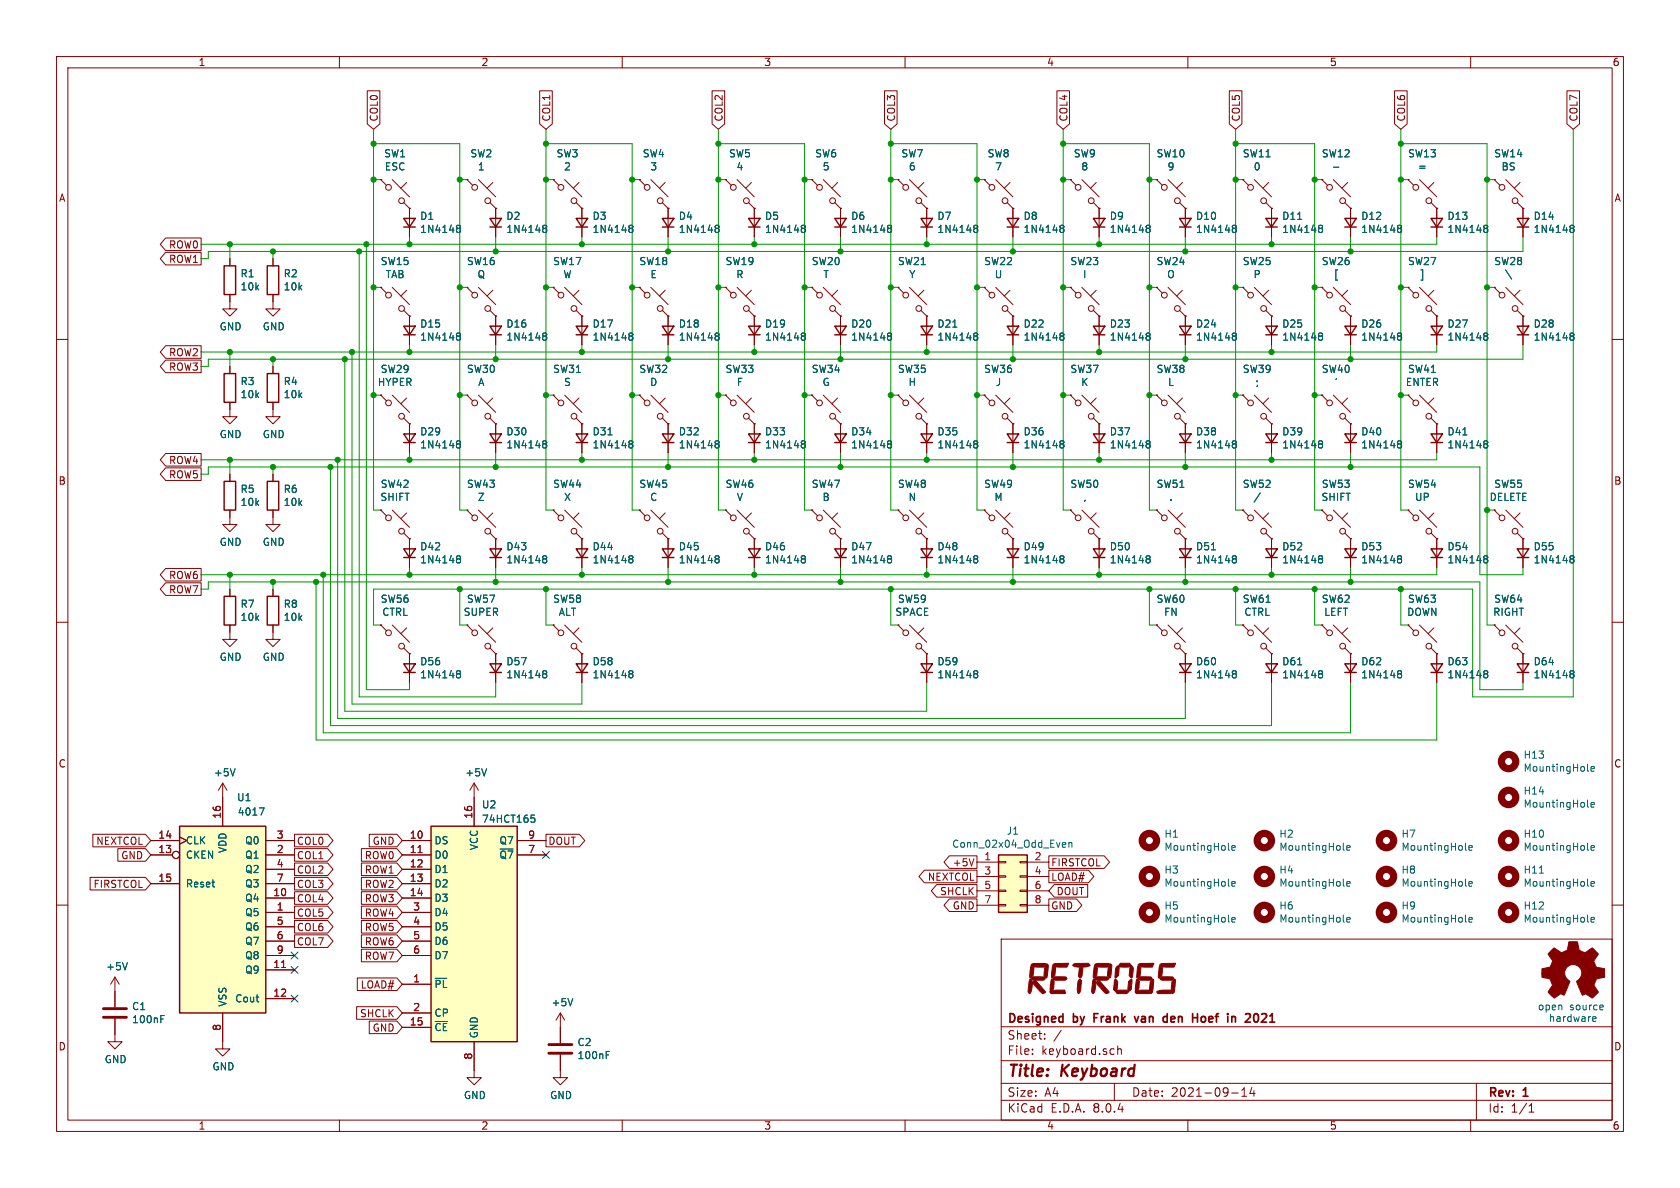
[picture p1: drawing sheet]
<svg xmlns="http://www.w3.org/2000/svg" width="297mm" height="210mm" viewBox="0 0 297 210" stroke-linecap="round" stroke-linejoin="round" font-family="sans-serif">
<defs><g id="words">
<g font-size="2.8" fill="#840000">
<text x="178" y="190.9">Title:</text>
<text x="187.7" y="190.9">Keyboard</text>
</g>
<g font-size="2.1" fill="#840000">
<text x="178" y="184">Sheet:</text>
<text x="178" y="181.2">Designed</text>
<text x="189.8" y="181.2">by</text>
<text x="194.1" y="181.2">Frank</text>
<text x="201.9" y="181.2">van</text>
<text x="207.5" y="181.2">den</text>
<text x="213.3" y="181.2">Hoef</text>
<text x="220.1" y="181.2">in</text>
<text x="223.9" y="181.2">2021</text>
<text x="178" y="186.7">File:</text>
<text x="184.1" y="186.7">keyboard.sch</text>
<text x="178" y="196.9">KiCad</text>
<text x="178" y="194.1">Size:</text>
<text x="184.7" y="194.1">A4</text>
<text x="185.7" y="196.9">E.D.A.</text>
<text x="193.3" y="196.9">8.0.4</text>
<text x="200" y="194.1">Date:</text>
<text x="207" y="194.1">2021-09-14</text>
<text x="263" y="194.3">Rev:</text>
<text x="263" y="196.9">Id:</text>
<text x="267.1" y="196.9">1/1</text>
<text x="269.4" y="194.3">1</text>
</g>
<g font-size="1.8" fill="#840000">
<text x="35" y="11.9">1</text>
<text x="85" y="11.9">2</text>
<text x="135" y="11.9">3</text>
<text x="185" y="11.9">4</text>
<text x="235" y="11.9">5</text>
<text x="285" y="11.9">6</text>
<text x="67" y="21.6" transform="rotate(-90 67 21.6)">COL0</text>
<text x="97.5" y="21.6" transform="rotate(-90 97.5 21.6)">COL1</text>
<text x="128" y="21.6" transform="rotate(-90 128 21.6)">COL2</text>
<text x="158.4" y="21.6" transform="rotate(-90 158.4 21.6)">COL3</text>
<text x="188.9" y="21.6" transform="rotate(-90 188.9 21.6)">COL4</text>
<text x="219.4" y="21.6" transform="rotate(-90 219.4 21.6)">COL5</text>
<text x="248.6" y="21.6" transform="rotate(-90 248.6 21.6)">COL6</text>
<text x="279.1" y="21.6" transform="rotate(-90 279.1 21.6)">COL7</text>
<text x="10.3" y="35.9">A</text>
<text x="285.3" y="35.9">A</text>
<text x="29.8" y="44.1">ROW0</text>
<text x="29.8" y="46.7">ROW1</text>
<text x="29.8" y="65.7">ROW3</text>
<text x="29.8" y="63.2">ROW2</text>
<text x="29.8" y="82.2">ROW4</text>
<text x="10.3" y="85.9">B</text>
<text x="29.8" y="84.8">ROW5</text>
<text x="285.3" y="85.9">B</text>
<text x="29.8" y="105.1">ROW7</text>
<text x="29.8" y="102.6">ROW6</text>
<text x="10.3" y="135.9">C</text>
<text x="285.3" y="135.9">C</text>
<text x="16.9" y="149.5">NEXTCOL</text>
<text x="52.4" y="149.5">COL0</text>
<text x="65.8" y="149.5">GND</text>
<text x="96.8" y="149.5">DOUT</text>
<text x="21.3" y="152.1">GND</text>
<text x="52.4" y="152.1">COL1</text>
<text x="52.4" y="154.6">COL2</text>
<text x="64.4" y="154.6">ROW1</text>
<text x="64.4" y="152.1">ROW0</text>
<text x="163.9" y="155.9">NEXTCOL</text>
<text x="168.3" y="153.4">+5V</text>
<text x="185.7" y="155.9">LOAD#</text>
<text x="185.7" y="153.4">FIRSTCOL</text>
<text x="16.4" y="157.2">FIRSTCOL</text>
<text x="52.4" y="157.2">COL3</text>
<text x="52.4" y="159.7">COL4</text>
<text x="64.4" y="159.7">ROW3</text>
<text x="64.4" y="157.2">ROW2</text>
<text x="166.1" y="158.4">SHCLK</text>
<text x="168.3" y="161">GND</text>
<text x="185.7" y="161">GND</text>
<text x="186.7" y="158.4">DOUT</text>
<text x="52.4" y="167.3">COL7</text>
<text x="52.4" y="162.2">COL5</text>
<text x="52.4" y="164.8">COL6</text>
<text x="64.4" y="162.2">ROW4</text>
<text x="64.4" y="167.3">ROW6</text>
<text x="64.4" y="164.8">ROW5</text>
<text x="64.4" y="169.9">ROW7</text>
<text x="63.7" y="174.9">LOAD#</text>
<text x="10.3" y="185.9">D</text>
<text x="63.5" y="180">SHCLK</text>
<text x="65.8" y="182.6">GND</text>
<text x="285.3" y="185.9">D</text>
<text x="35" y="199.9">1</text>
<text x="85" y="199.9">2</text>
<text x="135" y="199.9">3</text>
<text x="185" y="199.9">4</text>
<text x="235" y="199.9">5</text>
<text x="285" y="199.9">6</text>
</g>
<g font-size="1.8" fill="#006464">
<text x="67.8" y="28">SW1</text>
<text x="83.1" y="28">SW2</text>
<text x="98.3" y="28">SW3</text>
<text x="113.5" y="28">SW4</text>
<text x="128.8" y="28">SW5</text>
<text x="144" y="28">SW6</text>
<text x="159.3" y="28">SW7</text>
<text x="174.5" y="28">SW8</text>
<text x="189.7" y="28">SW9</text>
<text x="204.4" y="28">SW10</text>
<text x="219.6" y="28">SW11</text>
<text x="233.6" y="28">SW12</text>
<text x="248.8" y="28">SW13</text>
<text x="264.1" y="28">SW14</text>
<text x="67.9" y="30.3">ESC</text>
<text x="84.4" y="30.3">1</text>
<text x="99.6" y="30.3">2</text>
<text x="114.9" y="30.3">3</text>
<text x="130.1" y="30.3">4</text>
<text x="145.3" y="30.3">5</text>
<text x="160.6" y="30.3">6</text>
<text x="175.8" y="30.3">7</text>
<text x="191.1" y="30.3">8</text>
<text x="206.3" y="30.3">9</text>
<text x="221.5" y="30.3">0</text>
<text x="250.6" y="30.3">=</text>
<text x="265.4" y="30.3">BS</text>
<text x="74.2" y="39.1">D1</text>
<text x="74.2" y="41.4">1N4148</text>
<text x="89.4" y="39.1">D2</text>
<text x="89.4" y="41.4">1N4148</text>
<text x="104.7" y="39.1">D3</text>
<text x="104.7" y="41.4">1N4148</text>
<text x="119.9" y="39.1">D4</text>
<text x="119.9" y="41.4">1N4148</text>
<text x="135.1" y="39.1">D5</text>
<text x="135.1" y="41.4">1N4148</text>
<text x="150.4" y="39.1">D6</text>
<text x="150.4" y="41.4">1N4148</text>
<text x="165.6" y="39.1">D7</text>
<text x="165.6" y="41.4">1N4148</text>
<text x="180.9" y="39.1">D8</text>
<text x="180.9" y="41.4">1N4148</text>
<text x="196.1" y="39.1">D9</text>
<text x="196.1" y="41.4">1N4148</text>
<text x="211.3" y="39.1">D10</text>
<text x="211.3" y="41.4">1N4148</text>
<text x="226.6" y="39.1">D11</text>
<text x="226.6" y="41.4">1N4148</text>
<text x="240.5" y="39.1">D12</text>
<text x="240.5" y="41.4">1N4148</text>
<text x="255.8" y="39.1">D13</text>
<text x="255.8" y="41.4">1N4148</text>
<text x="271" y="39.1">D14</text>
<text x="271" y="41.4">1N4148</text>
<text x="67.2" y="47.1">SW15</text>
<text x="82.4" y="47.1">SW16</text>
<text x="97.7" y="47.1">SW17</text>
<text x="112.9" y="47.1">SW18</text>
<text x="128.2" y="47.1">SW19</text>
<text x="143.4" y="47.1">SW20</text>
<text x="158.6" y="47.1">SW21</text>
<text x="173.9" y="47.1">SW22</text>
<text x="189.1" y="47.1">SW23</text>
<text x="204.4" y="47.1">SW24</text>
<text x="219.6" y="47.1">SW25</text>
<text x="233.6" y="47.1">SW26</text>
<text x="248.8" y="47.1">SW27</text>
<text x="264.1" y="47.1">SW28</text>
<text x="42.4" y="49.2">R1</text>
<text x="42.4" y="51.5">10k</text>
<text x="50" y="49.2">R2</text>
<text x="50" y="51.5">10k</text>
<text x="68.1" y="49.4">TAB</text>
<text x="84.3" y="49.4">Q</text>
<text x="99.5" y="49.4">W</text>
<text x="114.9" y="49.4">E</text>
<text x="130.1" y="49.4">R</text>
<text x="145.5" y="49.4">T</text>
<text x="160.6" y="49.4">Y</text>
<text x="175.8" y="49.4">U</text>
<text x="191.4" y="49.4">I</text>
<text x="206.2" y="49.4">O</text>
<text x="221.5" y="49.4">P</text>
<text x="235.7" y="49.4">[</text>
<text x="250.9" y="49.4">]</text>
<text x="266.2" y="49.4">\</text>
<text x="38.7" y="58.6">GND</text>
<text x="46.4" y="58.6">GND</text>
<text x="74.2" y="58.1">D15</text>
<text x="89.4" y="58.1">D16</text>
<text x="104.7" y="58.1">D17</text>
<text x="119.9" y="58.1">D18</text>
<text x="135.1" y="58.1">D19</text>
<text x="150.4" y="58.1">D20</text>
<text x="165.6" y="58.1">D21</text>
<text x="180.9" y="58.1">D22</text>
<text x="196.1" y="58.1">D23</text>
<text x="211.3" y="58.1">D24</text>
<text x="226.6" y="58.1">D25</text>
<text x="240.5" y="58.1">D26</text>
<text x="255.8" y="58.1">D27</text>
<text x="271" y="58.1">D28</text>
<text x="74.2" y="60.4">1N4148</text>
<text x="89.4" y="60.4">1N4148</text>
<text x="104.7" y="60.4">1N4148</text>
<text x="119.9" y="60.4">1N4148</text>
<text x="135.1" y="60.4">1N4148</text>
<text x="150.4" y="60.4">1N4148</text>
<text x="165.6" y="60.4">1N4148</text>
<text x="180.9" y="60.4">1N4148</text>
<text x="196.1" y="60.4">1N4148</text>
<text x="211.3" y="60.4">1N4148</text>
<text x="226.6" y="60.4">1N4148</text>
<text x="240.5" y="60.4">1N4148</text>
<text x="255.8" y="60.4">1N4148</text>
<text x="271" y="60.4">1N4148</text>
<text x="42.4" y="68.3">R3</text>
<text x="42.4" y="70.6">10k</text>
<text x="50" y="68.3">R4</text>
<text x="50" y="70.6">10k</text>
<text x="66.7" y="68.4">HYPER</text>
<text x="67.2" y="66.1">SW29</text>
<text x="82.4" y="66.1">SW30</text>
<text x="84.4" y="68.4">A</text>
<text x="97.7" y="66.1">SW31</text>
<text x="99.6" y="68.4">S</text>
<text x="112.9" y="66.1">SW32</text>
<text x="114.8" y="68.4">D</text>
<text x="128.2" y="66.1">SW33</text>
<text x="130.2" y="68.4">F</text>
<text x="143.4" y="66.1">SW34</text>
<text x="145.3" y="68.4">G</text>
<text x="158.6" y="66.1">SW35</text>
<text x="160.5" y="68.4">H</text>
<text x="173.9" y="66.1">SW36</text>
<text x="175.9" y="68.4">J</text>
<text x="189.1" y="66.1">SW37</text>
<text x="191" y="68.4">K</text>
<text x="204.4" y="66.1">SW38</text>
<text x="206.4" y="68.4">L</text>
<text x="219.6" y="66.1">SW39</text>
<text x="221.8" y="68.4">;</text>
<text x="233.6" y="66.1">SW40</text>
<text x="235.8" y="68.4">'</text>
<text x="248.4" y="68.4">ENTER</text>
<text x="248.8" y="66.1">SW41</text>
<text x="38.7" y="77.6">GND</text>
<text x="46.4" y="77.6">GND</text>
<text x="74.2" y="77.2">D29</text>
<text x="89.4" y="77.2">D30</text>
<text x="104.7" y="77.2">D31</text>
<text x="119.9" y="77.2">D32</text>
<text x="135.1" y="77.2">D33</text>
<text x="150.4" y="77.2">D34</text>
<text x="165.6" y="77.2">D35</text>
<text x="180.9" y="77.2">D36</text>
<text x="196.1" y="77.2">D37</text>
<text x="211.3" y="77.2">D38</text>
<text x="226.6" y="77.2">D39</text>
<text x="240.5" y="77.2">D40</text>
<text x="255.8" y="77.2">D41</text>
<text x="74.2" y="79.5">1N4148</text>
<text x="89.4" y="79.5">1N4148</text>
<text x="104.7" y="79.5">1N4148</text>
<text x="119.9" y="79.5">1N4148</text>
<text x="135.1" y="79.5">1N4148</text>
<text x="150.4" y="79.5">1N4148</text>
<text x="165.6" y="79.5">1N4148</text>
<text x="180.9" y="79.5">1N4148</text>
<text x="196.1" y="79.5">1N4148</text>
<text x="211.3" y="79.5">1N4148</text>
<text x="226.6" y="79.5">1N4148</text>
<text x="240.5" y="79.5">1N4148</text>
<text x="255.8" y="79.5">1N4148</text>
<text x="42.4" y="87.3">R5</text>
<text x="42.4" y="89.6">10k</text>
<text x="50" y="87.3">R6</text>
<text x="50" y="89.6">10k</text>
<text x="67.1" y="88.7">SHIFT</text>
<text x="67.2" y="86.4">SW42</text>
<text x="82.4" y="86.4">SW43</text>
<text x="84.4" y="88.7">Z</text>
<text x="97.7" y="86.4">SW44</text>
<text x="99.6" y="88.7">X</text>
<text x="112.9" y="86.4">SW45</text>
<text x="114.8" y="88.7">C</text>
<text x="128.2" y="86.4">SW46</text>
<text x="130.2" y="88.7">V</text>
<text x="143.4" y="86.4">SW47</text>
<text x="145.3" y="88.7">B</text>
<text x="158.6" y="86.4">SW48</text>
<text x="160.5" y="88.7">N</text>
<text x="173.9" y="86.4">SW49</text>
<text x="175.7" y="88.7">M</text>
<text x="189.1" y="86.4">SW50</text>
<text x="191.4" y="88.7">,</text>
<text x="204.4" y="86.4">SW51</text>
<text x="206.6" y="88.7">.</text>
<text x="219.6" y="86.4">SW52</text>
<text x="233.5" y="88.7">SHIFT</text>
<text x="233.6" y="86.4">SW53</text>
<text x="248.8" y="86.4">SW54</text>
<text x="250.1" y="88.7">UP</text>
<text x="263.2" y="88.7">DELETE</text>
<text x="264.1" y="86.4">SW55</text>
<text x="38.7" y="96.7">GND</text>
<text x="46.4" y="96.7">GND</text>
<text x="74.2" y="97.5">D42</text>
<text x="74.2" y="99.8">1N4148</text>
<text x="89.4" y="97.5">D43</text>
<text x="89.4" y="99.8">1N4148</text>
<text x="104.7" y="97.5">D44</text>
<text x="104.7" y="99.8">1N4148</text>
<text x="119.9" y="97.5">D45</text>
<text x="119.9" y="99.8">1N4148</text>
<text x="135.1" y="97.5">D46</text>
<text x="135.1" y="99.8">1N4148</text>
<text x="150.4" y="97.5">D47</text>
<text x="150.4" y="99.8">1N4148</text>
<text x="165.6" y="97.5">D48</text>
<text x="165.6" y="99.8">1N4148</text>
<text x="180.9" y="97.5">D49</text>
<text x="180.9" y="99.8">1N4148</text>
<text x="196.1" y="97.5">D50</text>
<text x="196.1" y="99.8">1N4148</text>
<text x="211.3" y="97.5">D51</text>
<text x="211.3" y="99.8">1N4148</text>
<text x="226.6" y="97.5">D52</text>
<text x="226.6" y="99.8">1N4148</text>
<text x="240.5" y="97.5">D53</text>
<text x="240.5" y="99.8">1N4148</text>
<text x="255.8" y="97.5">D54</text>
<text x="255.8" y="99.8">1N4148</text>
<text x="271" y="97.5">D55</text>
<text x="271" y="99.8">1N4148</text>
<text x="42.4" y="107.6">R7</text>
<text x="50" y="107.6">R8</text>
<text x="67.2" y="106.8">SW56</text>
<text x="82.4" y="106.8">SW57</text>
<text x="97.7" y="106.8">SW58</text>
<text x="158.6" y="106.8">SW59</text>
<text x="204.4" y="106.8">SW60</text>
<text x="219.6" y="106.8">SW61</text>
<text x="233.6" y="106.8">SW62</text>
<text x="248.8" y="106.8">SW63</text>
<text x="264.1" y="106.8">SW64</text>
<text x="42.4" y="110">10k</text>
<text x="50" y="110">10k</text>
<text x="67.5" y="109.1">CTRL</text>
<text x="81.9" y="109.1">SUPER</text>
<text x="98.7" y="109.1">ALT</text>
<text x="158.2" y="109.1">SPACE</text>
<text x="205.7" y="109.1">FN</text>
<text x="219.9" y="109.1">CTRL</text>
<text x="234" y="109.1">LEFT</text>
<text x="248.7" y="109.1">DOWN</text>
<text x="263.9" y="109.1">RIGHT</text>
<text x="38.7" y="117">GND</text>
<text x="46.4" y="117">GND</text>
<text x="74.2" y="117.8">D56</text>
<text x="89.4" y="117.8">D57</text>
<text x="104.7" y="117.8">D58</text>
<text x="165.6" y="117.8">D59</text>
<text x="211.3" y="117.8">D60</text>
<text x="226.6" y="117.8">D61</text>
<text x="240.5" y="117.8">D62</text>
<text x="255.8" y="117.8">D63</text>
<text x="271" y="117.8">D64</text>
<text x="74.2" y="120.1">1N4148</text>
<text x="89.4" y="120.1">1N4148</text>
<text x="104.7" y="120.1">1N4148</text>
<text x="165.6" y="120.1">1N4148</text>
<text x="211.3" y="120.1">1N4148</text>
<text x="226.6" y="120.1">1N4148</text>
<text x="240.5" y="120.1">1N4148</text>
<text x="255.8" y="120.1">1N4148</text>
<text x="271" y="120.1">1N4148</text>
<text x="37.7" y="137.4">+5V</text>
<text x="82.2" y="137.4">+5V</text>
<text x="269.3" y="134.3">H13</text>
<text x="269.3" y="136.6">MountingHole</text>
<text x="41.8" y="141.8">U1</text>
<text x="85.1" y="143.1">U2</text>
<text x="269.3" y="140.7">H14</text>
<text x="269.3" y="143">MountingHole</text>
<text x="32.8" y="149.5">CLK</text>
<text x="41.9" y="144.4">4017</text>
<text x="43.2" y="149.5">Q0</text>
<text x="76.7" y="149.5">DS</text>
<text x="85.1" y="145.6">74HCT165</text>
<text x="88.2" y="149.5">Q7</text>
<text x="177.9" y="147.8">J1</text>
<text x="205.7" y="148.3">H1</text>
<text x="226.1" y="148.3">H2</text>
<text x="247.7" y="148.3">H7</text>
<text x="269.3" y="148.3">H10</text>
<text x="32.8" y="152">CKEN</text>
<text x="40.2" y="150.9" transform="rotate(-90 40.2 150.9)">VDD</text>
<text x="43.2" y="152">Q1</text>
<text x="43.2" y="154.5">Q2</text>
<text x="76.7" y="152">D0</text>
<text x="76.7" y="154.5">D1</text>
<text x="84.7" y="150.4" transform="rotate(-90 84.7 150.4)">VCC</text>
<text x="88.2" y="152">~{Q7}</text>
<text x="168.2" y="150.1">Conn_02x04_Odd_Even</text>
<text x="205.7" y="150.6">MountingHole</text>
<text x="205.7" y="154.6">H3</text>
<text x="226.1" y="154.6">H4</text>
<text x="226.1" y="150.6">MountingHole</text>
<text x="247.7" y="150.6">MountingHole</text>
<text x="247.7" y="154.6">H8</text>
<text x="269.3" y="154.6">H11</text>
<text x="269.3" y="150.6">MountingHole</text>
<text x="32.8" y="157.1">Reset</text>
<text x="43.2" y="159.6">Q4</text>
<text x="43.2" y="157.1">Q3</text>
<text x="76.7" y="157.1">D2</text>
<text x="76.7" y="159.6">D3</text>
<text x="205.7" y="156.9">MountingHole</text>
<text x="205.7" y="161">H5</text>
<text x="226.1" y="161">H6</text>
<text x="226.1" y="156.9">MountingHole</text>
<text x="247.7" y="161">H9</text>
<text x="247.7" y="156.9">MountingHole</text>
<text x="269.3" y="161">H12</text>
<text x="269.3" y="156.9">MountingHole</text>
<text x="43.2" y="162.2">Q5</text>
<text x="43.2" y="164.7">Q6</text>
<text x="43.2" y="167.2">Q7</text>
<text x="76.7" y="162.2">D4</text>
<text x="76.7" y="164.7">D5</text>
<text x="76.7" y="167.2">D6</text>
<text x="205.7" y="163.3">MountingHole</text>
<text x="226.1" y="163.3">MountingHole</text>
<text x="247.7" y="163.3">MountingHole</text>
<text x="269.3" y="163.3">MountingHole</text>
<text x="18.7" y="171.7">+5V</text>
<text x="43.2" y="172.3">Q9</text>
<text x="43.2" y="169.8">Q8</text>
<text x="76.7" y="169.8">D7</text>
<text x="23.3" y="178.8">C1</text>
<text x="40.2" y="178.1" transform="rotate(-90 40.2 178.1)">VSS</text>
<text x="41.5" y="177.4">Cout</text>
<text x="76.7" y="174.9">~{PL}</text>
<text x="76.7" y="179.9">CP</text>
<text x="97.4" y="178.1">+5V</text>
<text x="23.3" y="181.1">100nF</text>
<text x="76.7" y="182.5">~{CE}</text>
<text x="84.7" y="183.6" transform="rotate(-90 84.7 183.6)">GND</text>
<text x="102" y="185.1">C2</text>
<text x="18.4" y="188.1">GND</text>
<text x="37.5" y="189.4">GND</text>
<text x="102" y="187.4">100nF</text>
<text x="81.9" y="194.5">GND</text>
<text x="97.2" y="194.5">GND</text>
</g>
<g font-size="1.8" fill="#a90000">
<text x="27.9" y="148.3">14</text>
<text x="39.1" y="144.8" transform="rotate(-90 39.1 144.8)">16</text>
<text x="48.8" y="148.3">3</text>
<text x="72.3" y="148.3">10</text>
<text x="83.6" y="144.8" transform="rotate(-90 83.6 144.8)">16</text>
<text x="93.3" y="148.3">9</text>
<text x="27.9" y="150.9">13</text>
<text x="27.9" y="156">15</text>
<text x="48.8" y="150.9">2</text>
<text x="48.8" y="153.4">4</text>
<text x="48.8" y="156">7</text>
<text x="72.3" y="150.9">11</text>
<text x="72.3" y="153.4">12</text>
<text x="72.3" y="156">13</text>
<text x="93.3" y="150.9">7</text>
<text x="173.9" y="152.1">1</text>
<text x="173.9" y="154.7">3</text>
<text x="182.8" y="152.1">2</text>
<text x="182.8" y="154.7">4</text>
<text x="48.2" y="158.5">10</text>
<text x="48.8" y="161">1</text>
<text x="72.3" y="158.5">14</text>
<text x="73" y="161">3</text>
<text x="173.9" y="157.2">5</text>
<text x="173.9" y="159.8">7</text>
<text x="182.8" y="157.2">6</text>
<text x="182.8" y="159.8">8</text>
<text x="48.8" y="163.6">5</text>
<text x="48.8" y="166.1">6</text>
<text x="73" y="163.6">4</text>
<text x="73" y="166.1">5</text>
<text x="48.2" y="171.2">11</text>
<text x="48.8" y="168.7">9</text>
<text x="73" y="173.7">1</text>
<text x="73" y="168.7">6</text>
<text x="48.2" y="176.3">12</text>
<text x="73" y="178.8">2</text>
<text x="39.1" y="182.3" transform="rotate(-90 39.1 182.3)">8</text>
<text x="72.3" y="181.4">15</text>
<text x="83.6" y="187.4" transform="rotate(-90 83.6 187.4)">8</text>
</g>
<g font-size="1.8" fill="#0000c2">
<text x="271.8" y="178.7">open</text>
<text x="277.5" y="178.7">source</text>
<text x="274.1" y="180.7">hardware</text>
</g>
</g></defs>
<g fill="none" stroke="#840000" stroke-width=".18">
<path d="M10 10h277v190h-277zM12 12h273v186h-273zM60 10v2M110 10v2M160 10v2M210 10v2M260 10v2M67.3 31.8l1 1M67.3 31.8h.1M69.3 31.8l3.1 3M71.4 35.8l1 1M71.9 32.3l-1 1"/>
<path d="M72.4 36.8h.1M72.4 36.8v5.1M82.5 31.8l1.1 1M82.5 31.8h.1M84.6 31.8l3 3M86.6 35.8l1 1M87.1 32.3l-1 1M87.6 36.8h.1M87.6 36.8v5.1M97.8 31.8l1 1M97.8 31.8h.1M99.8 31.8l3.1 3"/>
<path d="M101.9 35.8l1 1M102.4 32.3l-1.1 1M102.9 36.8h.1M143.5 31.8l1 1M143.5 31.8h.1M145.5 31.8l3.1 3M147.6 35.8l1 1M148.1 32.3l-1 1M148.6 36.8h.1M148.6 36.8v5.1M158.7 31.8l1.1 1M158.7 31.8h.1"/>
<path d="M160.8 31.8l3 3M162.8 35.8l1 1M163.3 32.3l-1 1M163.8 36.8h.1M163.8 36.8v5.1M174 31.8l1 1M174 31.8h.1M176 31.8l3.1 3M178.1 35.8l1 1M178.6 32.3l-1.1 1M179.1 36.8h.1M179.1 36.8v5.1"/>
<path d="M189.2 31.8l1 1M189.2 31.8h.1M191.3 31.8l3 3M193.3 35.8l1 1M193.8 32.3l-1 1M194.3 36.8h.1M194.3 36.8v5.1M10 60h2M40.6 53.3v1.3h1.3l-1.3 1.3-1.2-1.3h1.2M48.3 45.7v1.3M48.3 52.1v1.2M113 50.8l1 1"/>
<path d="M113 50.8h.1M115.1 50.8l3 3M117.1 54.9l1 1M117.6 51.3l-1 1M118.1 55.9h.1M118.1 55.9v5.1M143.5 50.8l1 1M143.5 50.8h.1M145.5 50.8l3.1 3M147.6 54.9l1 1M148.1 51.3l-1 1M148.6 55.9h.1"/>
<path d="M148.6 55.9v5.1M158.7 50.8l1.1 1M158.7 50.8h.1M160.8 50.8l3 3M162.8 54.9l1 1M163.3 51.3l-1 1M163.8 55.9h.1M163.8 55.9v5.1M174 50.8l1 1M174 50.8h.1M176 50.8l3.1 3M178.1 54.9l1 1"/>
<path d="M178.6 51.3l-1.1 1M179.1 55.9h.1M179.1 55.9v5.1M189.2 50.8l1 1M189.2 50.8h.1M191.3 50.8l3 3M193.3 54.9l1 1M193.8 51.3l-1 1M194.3 55.9h.1M194.3 55.9v5.1M204.5 50.8l1 1M204.5 50.8h.1"/>
<path d="M206.5 50.8l3 3M208.5 54.9l1 1M209 51.3l-1 1M209.5 55.9h.1M285 60h2M40.6 64.8v1.2M40.6 71.1v1.3M48.3 64.8v1.2M48.3 71.1v1.3M102.9 74.9v5.1M113 69.9l1 1M113 69.9h.1"/>
<path d="M115.1 69.9l3 3M117.1 73.9l1 1M117.6 70.4l-1 1M118.1 74.9h.1M118.1 74.9v5.1M133.3 74.9v5.1M143.5 69.9l1 1M143.5 69.9h.1M145.5 69.9l3.1 3M147.6 73.9l1 1M148.1 70.4l-1 1M148.6 74.9h.1"/>
<path d="M148.6 74.9v5.1M158.7 69.9l1.1 1M158.7 69.9h.1M160.8 69.9l3 3M162.8 73.9l1 1M163.3 70.4l-1 1M163.8 74.9h.1M163.8 74.9v5.1M174 69.9l1 1M174 69.9h.1M176 69.9l3.1 3M178.1 73.9l1 1"/>
<path d="M178.6 70.4l-1.1 1M179.1 74.9h.1M179.1 74.9v5.1M82.5 90.2l1.1 1M82.5 90.2h.1M84.6 90.2l3 3M86.6 94.2l1 1.1M87.1 90.7l-1 1M87.6 95.3h.1M87.6 95.3v5M97.8 90.2l1 1M97.8 90.2h.1"/>
<path d="M99.8 90.2l3.1 3M101.9 94.2l1 1.1M102.4 90.7l-1.1 1M102.9 95.3h.1M102.9 95.3v5M113 90.2l1 1M113 90.2h.1M115.1 90.2l3 3M117.1 94.2l1 1.1M117.6 90.7l-1 1M118.1 95.3h.1M118.1 95.3v5"/>
<path d="M128.3 90.2l1 1M128.3 90.2h.1M130.3 90.2l3 3M132.3 94.2l1 1.1M132.8 90.7l-1 1M133.3 95.3h.1M133.3 95.3v5M143.5 90.2l1 1M143.5 90.2h.1M145.5 90.2l3.1 3M147.6 94.2l1 1.1M148.1 90.7l-1 1"/>
<path d="M148.6 95.3h.1M148.6 95.3v5M158.7 90.2l1.1 1M158.7 90.2h.1M160.8 90.2l3 3M162.8 94.2l1 1.1M163.3 90.7l-1 1M163.8 95.3h.1M163.8 95.3v5M174 90.2l1 1M174 90.2h.1M176 90.2l3.1 3"/>
<path d="M178.1 94.2l1 1.1M178.6 90.7l-1.1 1M179.1 95.3h.1M179.1 95.3v5M209.5 95.3v5M269.2 95.3v5M10 110h2M40.6 110.5v2.5h1.3l-1.3 1.3-1.2-1.3h1.2M40.6 104.1v1.3M48.3 110.5v2.5h1.2l-1.2 1.3-1.3-1.3h1.3M48.3 104.1v1.3M67.3 110.5l1 1"/>
<path d="M67.3 110.5h.1M69.3 110.5l3.1 3M71.4 114.6l1 1M71.9 111l-1 1M72.4 115.6h.1M72.4 115.6v5.1M82.5 110.5l1.1 1M82.5 110.5h.1M84.6 110.5l3 3M86.6 114.6l1 1M87.1 111l-1 1M87.6 115.6h.1"/>
<path d="M87.6 115.6v5.1M97.8 110.5l1 1M97.8 110.5h.1M99.8 110.5l3.1 3M101.9 114.6l1 1M102.4 111l-1.1 1M102.9 115.6h.1M102.9 115.6v5.1M224.8 115.6v5.1M269.2 115.6v5.1M285 110h2M83.8 138.4l-.7 1.3"/>
<path d="M83.8 138.4v2.6M83.8 138.4l.8 1.3M10 160h2M285 160h2M20.3 172.7v5.4M20.3 172.7l-.7 1.3M20.3 172.7l.8 1.3M99.1 179.1l-.8 1.2M99.1 179.1v5.3M99.1 179.1l.7 1.2M177 166h108v32h-108zM20.3 180.1v4.1h1.3l-1.3 1.2-1.3-1.2h1.3"/>
<path d="M39.4 184.2v1.2h1.2l-1.2 1.3-1.3-1.3h1.3M60 198v2M83.8 189.2v1.3h1.3l-1.3 1.3-1.3-1.3h1.3M99.1 186.4v4.1h1.2l-1.2 1.3-1.3-1.3h1.3M110 198v2M160 198v2M177 194.5h108M177 191.5h108M177 187.5h108M177 181.5h108M182.5 186.3v.1M182.5 185.5v.1"/>
<path d="M184.7 183.6v.1M184.7 182.8v.1M187.6 182.1l-1.3 2M197 191.5v3M197.6 184.9v1.5M197.6 185.5l.2-.1 .4 .1v.9M210 198v2M217.7 193.2h1.2M219.5 193.8h.9M219.5 192.7l.5-.4v1.5M221.3 192.2l-.3 1.1h.9M221.7 192.8v1"/>
<path d="M260 198v2M261 191.5v6.5M270.3 196.6h.9M270.3 195.5l.4-.4v1.5"/>
<circle cx="68.7" cy="33.1" r=".51"/>
<circle cx="71" cy="35.5" r=".51"/>
<circle cx="83.9" cy="33.1" r=".51"/>
<circle cx="86.2" cy="35.5" r=".51"/>
<circle cx="99.2" cy="33.1" r=".51"/>
<circle cx="101.5" cy="35.5" r=".51"/>
<circle cx="144.9" cy="33.1" r=".51"/>
<circle cx="147.2" cy="35.5" r=".51"/>
<circle cx="160.1" cy="33.1" r=".51"/>
<circle cx="162.4" cy="35.5" r=".51"/>
<circle cx="175.4" cy="33.1" r=".51"/>
<circle cx="177.7" cy="35.5" r=".51"/>
<circle cx="190.6" cy="33.1" r=".51"/>
<circle cx="192.9" cy="35.5" r=".51"/>
<circle cx="114.4" cy="52.2" r=".51"/>
<circle cx="116.7" cy="54.5" r=".51"/>
<circle cx="144.9" cy="52.2" r=".51"/>
<circle cx="147.2" cy="54.5" r=".51"/>
<circle cx="160.1" cy="52.2" r=".51"/>
<circle cx="162.4" cy="54.5" r=".51"/>
<circle cx="175.4" cy="52.2" r=".51"/>
<circle cx="177.7" cy="54.5" r=".51"/>
<circle cx="190.6" cy="52.2" r=".51"/>
<circle cx="192.9" cy="54.5" r=".51"/>
<circle cx="205.8" cy="52.2" r=".51"/>
<circle cx="208.2" cy="54.5" r=".51"/>
<circle cx="114.4" cy="71.2" r=".51"/>
<circle cx="116.7" cy="73.6" r=".51"/>
<circle cx="144.9" cy="71.2" r=".51"/>
<circle cx="147.2" cy="73.6" r=".51"/>
<circle cx="160.1" cy="71.2" r=".51"/>
<circle cx="162.4" cy="73.6" r=".51"/>
<circle cx="175.4" cy="71.2" r=".51"/>
<circle cx="177.7" cy="73.6" r=".51"/>
<circle cx="83.9" cy="91.5" r=".51"/>
<circle cx="86.2" cy="93.9" r=".51"/>
<circle cx="99.2" cy="91.5" r=".51"/>
<circle cx="101.5" cy="93.9" r=".51"/>
<circle cx="114.4" cy="91.5" r=".51"/>
<circle cx="116.7" cy="93.9" r=".51"/>
<circle cx="129.6" cy="91.5" r=".51"/>
<circle cx="132" cy="93.9" r=".51"/>
<circle cx="144.9" cy="91.5" r=".51"/>
<circle cx="147.2" cy="93.9" r=".51"/>
<circle cx="160.1" cy="91.5" r=".51"/>
<circle cx="162.4" cy="93.9" r=".51"/>
<circle cx="175.4" cy="91.5" r=".51"/>
<circle cx="177.7" cy="93.9" r=".51"/>
<circle cx="68.7" cy="111.9" r=".51"/>
<circle cx="71" cy="114.2" r=".51"/>
<circle cx="83.9" cy="111.9" r=".51"/>
<circle cx="86.2" cy="114.2" r=".51"/>
<circle cx="99.2" cy="111.9" r=".51"/>
<circle cx="101.5" cy="114.2" r=".51"/>
</g>
<path d="M193.4 179.9h.5M194.1 179.2h-.7v1.5M200.6 179.7l.3 1 .4-1M205.9 179.7l.4 .1M206.3 179.2v1.5M212.8 179.7l-.3 .1-.2 .2 .1 .5 .4 .2M223.3 179.2l-.2 .1M223.8 179.8l-.8 .9h.9M206.3 180.6l-.4 .1" fill="none" stroke="#840000" stroke-width=".3"/>
<g fill="none" stroke="#840000" stroke-width=".25">
<path d="M71.4 38.6h2l-1 1.5zM86.6 38.6h2l-1 1.5zM147.6 38.6h2l-1 1.5zM162.8 38.6h2l-1 1.5zM178.1 38.6h2l-1 1.5zM193.3 38.6h2l-1 1.5zM47.2 47h2.1v5.1h-2.1zM71.4 40.1h2M86.6 40.1h2M117.1 57.7h2l-1 1.5zM117.1 59.2h2M147.6 57.7h2l-1 1.5z"/>
<path d="M147.6 40.1h2M147.6 59.2h2M162.8 57.7h2l-1 1.5zM162.8 40.1h2M162.8 59.2h2M178.1 57.7h2l-1 1.5zM178.1 40.1h2M178.1 59.2h2M193.3 57.7h2l-1 1.5zM193.3 40.1h2M193.3 59.2h2M39.6 66h2.1v5.1h-2.1z"/>
<path d="M47.2 66h2.1v5.1h-2.1zM101.9 76.7h2l-1 1.5zM101.9 78.2h2M117.1 76.7h2l-1 1.5zM117.1 78.2h2M132.3 76.7h2.1l-1.1 1.5zM132.3 78.2h2.1M147.6 76.7h2l-1 1.5zM147.6 78.2h2M162.8 76.7h2l-1 1.5zM162.8 78.2h2M178.1 76.7h2l-1 1.5z"/>
<path d="M178.1 78.2h2M86.6 97h2l-1 1.6zM86.6 98.6h2M101.9 97h2l-1 1.6zM101.9 98.6h2M117.1 97h2l-1 1.6zM117.1 98.6h2M132.3 97h2.1l-1.1 1.6zM132.3 98.6h2.1M147.6 97h2l-1 1.6zM147.6 98.6h2M162.8 97h2l-1 1.6z"/>
<path d="M162.8 98.6h2M178.1 97h2l-1 1.6zM178.1 98.6h2M208.5 97h2.1l-1.1 1.6zM208.5 98.6h2.1M268.2 97h2.1l-1.1 1.6zM268.2 98.6h2.1M39.6 105.4h2.1v5.1h-2.1zM47.2 105.4h2.1v5.1h-2.1zM71.4 117.3h2l-1 1.6zM71.4 118.9h2M86.6 117.3h2l-1 1.6z"/>
<path d="M86.6 118.9h2M101.9 117.3h2l-1 1.6zM101.9 118.9h2M223.8 117.3h2l-1 1.6zM223.8 118.9h2M268.2 117.3h2.1l-1.1 1.6zM268.2 118.9h2.1"/>
</g>
<g fill="none" stroke="#006464" stroke-width=".18">
<path d="M80.8 39.9l.4-.1 .2 .1v.2l-.2 .3M96.1 39.9l.3-.1 .2 .1 .1 .2-.3 .3M157 39.9l.4-.1 .2 .1v.2l-.2 .3M172.3 39.9l.3-.1 .2 .1 .1 .2-.3 .3M187.5 39.9l.4-.1 .1 .1 .1 .2-.2 .3M202.7 39.9l.4-.1 .2 .1v.2l-.2 .3M80.8 40.3l.1 .1M80.9 40.4h.3M80.9 40.4h-.1M81.2 40.4l.2 .2v.4l-.2 .1-.4-.1M96.1 40.3l.1 .1M96.2 40.4h.2"/>
<path d="M96.2 40.4h-.1M96.4 40.4l.3 .2-.1 .4-.2 .1-.3-.1M126.5 58.9h.4l.2 .1v.2l-.2 .2M126.5 59.4h.2M126.7 59.4h.2M126.7 59.4l-.2 .1M126.9 59.4l.2 .3v.3l-.2 .1h-.4M157 40.3l.1 .1M157 58.9h.4l.2 .1v.2l-.2 .2M157 59.4h.1M157.1 40.4h.3M157.1 40.4h-.1"/>
<path d="M157.1 59.4h.3M157.1 59.4l-.1 .1M157.4 40.4l.2 .2v.4l-.2 .1-.4-.1M157.4 59.4l.2 .3v.3l-.2 .1h-.4M168.4 57.8h.8M172.3 58.9h.3l.2 .1 .1 .2-.3 .2M172.3 40.3l.1 .1M172.3 59.4h.1M172.4 40.4h.2M172.4 40.4h-.1M172.4 59.4h.2M172.4 59.4l-.1 .1"/>
<path d="M172.6 40.4l.3 .2-.1 .4-.2 .1-.3-.1M172.6 59.4l.3 .3-.1 .3-.2 .1h-.3M187.5 58.9h.4l.1 .1 .1 .2-.2 .2M187.5 59.4h.1M187.5 40.3l.1 .1M187.6 40.4h.3M187.6 59.4h.3M187.6 59.4l-.1 .1M187.6 40.4h-.1M187.9 40.4l.2 .2-.1 .4-.1 .1-.4-.1M187.9 59.4l.2 .3-.1 .3-.1 .1h-.4M202.7 40.3l.2 .1"/>
<path d="M202.7 58.9h.4l.2 .1v.2l-.2 .2M202.7 59.4h.2M202.9 40.4h.2M202.9 40.4h-.2M202.9 59.4h.2M202.9 59.4l-.2 .1M203.1 40.4l.2 .2v.4l-.2 .1-.4-.1M203.1 59.4l.2 .3v.3l-.2 .1h-.4M107.5 76.9h.7M111.3 78.4l.1 .1M111.3 78l.4-.1 .1 .1 .1 .2-.2 .3M111.4 78.5h.3"/>
<path d="M111.4 78.5h-.1M111.7 78.5l.2 .2-.1 .4-.1 .1-.4-.1M126.5 78l.4-.1 .2 .1v.2l-.2 .3M126.5 78.4l.2 .1M126.7 78.5h.2M126.7 78.5h-.2M126.9 78.5l.2 .2v.4l-.2 .1-.4-.1M141.8 78l.3-.1 .2 .1 .1 .2-.3 .3M141.8 78.4l.1 .1M141.9 78.5h.2M141.9 78.5h-.1M142.1 78.5l.3 .2-.1 .4-.2 .1-.3-.1"/>
<path d="M157 78l.4-.1 .2 .1v.2l-.2 .3M157 78.4l.1 .1M157.1 78.5h.3M157.1 78.5h-.1M157.4 78.5l.2 .2v.4l-.2 .1-.4-.1M172.3 78l.3-.1 .2 .1 .1 .2-.3 .3M172.3 78.4l.1 .1M172.4 78.5h.2M172.4 78.5h-.1M172.6 78.5l.3 .2-.1 .4-.2 .1-.3-.1M187.5 78l.4-.1 .1 .1 .1 .2-.2 .3M187.5 78.4l.1 .1"/>
<path d="M187.6 78.5h.3M187.6 78.5h-.1M187.9 78.5l.2 .2-.1 .4-.1 .1-.4-.1M96.1 98.3l.3-.1 .2 .2 .1 .1-.3 .3M96.1 98.7l.1 .1M96.2 98.8h.2M96.2 98.8h-.1M96.4 98.8l.3 .2-.1 .4-.2 .1h-.3M111.3 98.3l.4-.1 .1 .2 .1 .1-.2 .3M111.3 98.7l.1 .1M111.4 98.8h.3M111.4 98.8h-.1"/>
<path d="M111.7 98.8l.2 .2-.1 .4-.1 .1h-.4M126.5 98.3l.4-.1 .2 .2v.1l-.2 .3M126.5 98.7l.2 .1M126.7 98.8h.2M126.7 98.8h-.2M126.9 98.8l.2 .2v.4l-.2 .1h-.4M141.8 98.3l.3-.1 .2 .2 .1 .1-.3 .3M141.8 98.7l.1 .1M141.9 98.8h.2M141.9 98.8h-.1M142.1 98.8l.3 .2-.1 .4-.2 .1h-.3M157 98.3l.4-.1 .2 .2v.1l-.2 .3"/>
<path d="M157 98.7l.1 .1M157.1 98.8h.3M157.1 98.8h-.1M157.4 98.8l.2 .2v.4l-.2 .1h-.4M172.3 98.3l.3-.1 .2 .2 .1 .1-.3 .3M172.3 98.7l.1 .1M172.4 98.8h.2M172.4 98.8h-.1M172.6 98.8l.3 .2-.1 .4-.2 .1h-.3M187.5 98.7l.1 .1M187.5 98.3l.4-.1 .1 .2 .1 .1-.2 .3M187.6 98.8h.3"/>
<path d="M187.6 98.8h-.1M187.9 98.8l.2 .2-.1 .4-.1 .1h-.4M214.2 97.2h.7M218 98.3l.3-.1 .2 .2 .1 .1-.3 .3M218 98.7l.1 .1M218.1 98.8h.2M218.1 98.8h-.1M218.3 98.8l.3 .2-.1 .4-.2 .1h-.3M277.7 98.3l.3-.1 .2 .2 .1 .1-.3 .3M277.7 98.7l.1 .1M277.8 98.8h.2M277.8 98.8h-.1"/>
<path d="M278 98.8l.3 .2-.1 .4-.2 .1h-.3M80.8 119l.1 .1M80.8 118.6h.4l.2 .1v.2l-.2 .2M80.9 119.1h.3M80.9 119.1l-.1 .1M81.2 119.1l.2 .2v.4l-.2 .1h-.4M96.1 118.6h.3l.2 .1 .1 .2-.3 .2M96.1 119l.1 .1M96.2 119.1h.2M96.2 119.1l-.1 .1M96.4 119.1l.3 .2-.1 .4-.2 .1h-.3M111.3 118.6h.4l.1 .1 .1 .2-.2 .2"/>
<path d="M111.3 119l.1 .1M111.4 119.1h.3M111.4 119.1l-.1 .1M111.7 119.1l.2 .2-.1 .4-.1 .1h-.4M229.4 117.5h.7M233.2 118.6h.4l.2 .1v.2l-.2 .2M233.2 119l.1 .1M233.3 119.1h.3M233.3 119.1l-.1 .1M233.6 119.1l.2 .2v.4l-.2 .1h-.4M277.7 118.6h.3l.2 .1 .1 .2-.3 .2M277.7 119l.1 .1"/>
<path d="M277.8 119.1h.2M277.8 119.1l-.1 .1M278 119.1l.3 .2-.1 .4-.2 .1h-.3M86 135.9l-.4 1.3M280.7 136.2l.1 .1M281.3 135.9l.6-.1-.1-.2-.4-.1-.1 .2v.6h.5M259.1 150.1l.2 .2M259.7 149.9l.6-.1-.1-.3h-.3l-.2 .1v.7h.5M280.7 142.5l.1 .2M281.3 142.3l.6-.2-.1-.2-.4-.1-.1 .2v.6h.5M22.5 170.2l-.4 1.2M28.4 179.5h.6"/>
<path d="M101.3 176.5l-.5 1.3M237.5 162.8l.2 .2M238.1 162.6l.6-.1-.1-.3h-.3l-.2 .1v.7h.5M259.1 162.8l.2 .2M259.7 162.6l.6-.1-.1-.3h-.3l-.2 .1v.7h.5M28.4 180.1h.5M107.2 186.5h.4M107.2 185.9h.6"/>
</g>
<path d="M18.3 179.8h4.1M18.3 178.3h4.1M97 186.2h4.1M97 184.7h4.1" fill="none" stroke="#840000" stroke-width=".51"/>
<g fill="none" stroke="#840000" stroke-width="1.3">
<circle cx="266.7" cy="134.6" r="1.27"/>
<circle cx="245.1" cy="148.6" r="1.27"/>
<circle cx="266.7" cy="141" r="1.27"/>
<circle cx="223.5" cy="161.3" r="1.27"/>
<circle cx="245.1" cy="161.3" r="1.27"/>
</g>
<path d="M76.2 146.1h15.2v38.1h-15.2z" fill="#ffffc2"/>
<path d="M76.2 146.1h15.2v38.1h-15.2z" fill="none" stroke="#840000" stroke-width=".25"/>
<g fill="none" stroke="#840000" stroke-width=".18">
<path d="M39.4 138.4l-.8 1.3M39.4 138.4v2.6M39.4 138.4l.7 1.3M71.1 148.6h5.1M71.1 151.1h5.1M71.1 153.7h5.1M71.1 156.2h5.1M71.1 158.8h5.1M83.8 141v5.1M91.4 148.6h5.1M91.4 151.1h5.1M71.1 174h5.1"/>
<path d="M71.1 179.1h5.1M71.1 161.3h5.1M71.1 163.8h5.1M71.1 166.4h5.1M71.1 168.9h5.1M71.1 181.6h5.1M83.8 184.2v5"/>
</g>
<path d="M41.6 135.9l-.5 1.3M93.9 144.1h.6M94 144.6h.3l.3 .2-.1 .5-.5 .1M237.5 156.5l.2 .2M237.5 150.1l.2 .2M238.1 156.2l.6-.1-.1-.2-.3-.1-.2 .2v.6h.5M238.1 149.9l.6-.1-.1-.3h-.3l-.2 .1v.7h.5M259.1 156.5l.2 .2M259.7 156.2l.6-.1-.1-.2-.3-.1-.2 .2v.6h.5M76.9 172.9h2.1" fill="none" stroke="#006464" stroke-width=".18"/>
<path d="M73.9 150.7h.7" fill="none" stroke="#a90000" stroke-width=".18"/>
<g fill="none" stroke="#840000" stroke-width="1.3">
<circle cx="223.5" cy="148.6" r="1.27"/>
<circle cx="223.5" cy="154.9" r="1.27"/>
<circle cx="245.1" cy="154.9" r="1.27"/>
</g>
<path d="M31.7 146.1h15.3v33h-15.3z" fill="#ffffc2"/>
<g fill="none" stroke="#840000" stroke-width=".25">
<path d="M101.9 38.6h2l-1 1.5zM132.3 38.6h2.1l-1.1 1.5zM208.5 38.6h2.1l-1.1 1.5zM223.8 38.6h2l-1 1.5zM237.7 38.6h2.1l-1 1.5zM253 38.6h2l-1 1.5zM268.2 38.6h2.1l-1.1 1.5zM101.9 57.7h2l-1 1.5zM101.9 59.2h2M101.9 40.1h2M132.3 57.7h2.1l-1.1 1.5zM132.3 59.2h2.1"/>
<path d="M132.3 40.1h2.1M208.5 57.7h2.1l-1.1 1.5zM208.5 59.2h2.1M208.5 40.1h2.1M223.8 57.7h2l-1 1.5zM223.8 59.2h2M223.8 40.1h2M237.7 57.7h2.1l-1 1.5zM237.7 59.2h2.1M237.7 40.1h2.1M253 57.7h2l-1 1.5zM253 59.2h2"/>
<path d="M253 40.1h2M268.2 57.7h2.1l-1.1 1.5zM268.2 59.2h2.1M268.2 40.1h2.1M193.3 76.7h2l-1 1.5zM193.3 78.2h2M208.5 76.7h2.1l-1.1 1.5zM208.5 78.2h2.1M223.8 76.7h2l-1 1.5zM223.8 78.2h2M193.3 97h2l-1 1.6zM193.3 98.6h2"/>
<path d="M223.8 97h2l-1 1.6zM223.8 98.6h2M31.7 146.1h15.3v33h-15.3z"/>
</g>
<g fill="none" stroke="#840000" stroke-width=".18">
<path d="M102.9 36.8v5.1M113 31.8l1 1M113 31.8h.1M115.1 31.8l3 3M117.1 35.8l1 1M117.6 32.3l-1 1M118.1 36.8h.1M128.3 31.8l1 1M128.3 31.8h.1M130.3 31.8l3 3M132.3 35.8l1 1M132.8 32.3l-1 1"/>
<path d="M133.3 36.8h.1M133.3 36.8v5.1M204.5 31.8l1 1M204.5 31.8h.1M206.5 31.8l3 3M208.5 35.8l1 1M209 32.3l-1 1M209.5 36.8h.1M209.5 36.8v5.1M219.7 31.8l1 1M219.7 31.8h.1M221.7 31.8l3.1 3"/>
<path d="M223.8 35.8l1 1M224.3 32.3l-1 1M224.8 36.8h.1M224.8 36.8v5.1M233.7 31.8l1 1M233.7 31.8h.1M235.7 31.8l3.1 3M237.7 35.8l1.1 1M238.3 32.3l-1.1 1M238.8 36.8h.1M238.8 36.8v5.1M248.9 31.8l1 1"/>
<path d="M248.9 31.8h.1M251 31.8l3 3M253 35.8l1 1M253.5 32.3l-1 1M254 36.8h.1M254 36.8v5.1M264.2 31.8l1 1M264.2 31.8h.1M266.2 31.8l3 3M268.2 35.8l1 1M268.7 32.3l-1 1M269.2 36.8h.1"/>
<path d="M269.2 36.8v5.1M102.9 55.9v5.1M128.3 50.8l1 1M128.3 50.8h.1M130.3 50.8l3 3M132.3 54.9l1 1M132.8 51.3l-1 1M133.3 55.9h.1M133.3 55.9v5.1M209.5 55.9v5.1M219.7 50.8l1 1M219.7 50.8h.1"/>
<path d="M221.7 50.8l3.1 3M223.8 54.9l1 1M224.3 51.3l-1 1M224.8 55.9h.1M224.8 55.9v5.1M233.7 50.8l1 1M233.7 50.8h.1M235.7 50.8l3.1 3M237.7 54.9l1.1 1M238.3 51.3l-1.1 1M238.8 55.9h.1M238.8 55.9v5.1"/>
<path d="M248.9 50.8l1 1M248.9 50.8h.1M251 50.8l3 3M253 54.9l1 1M253.5 51.3l-1 1M254 55.9h.1M254 55.9v5.1M264.2 50.8l1 1M264.2 50.8h.1M266.2 50.8l3 3M268.2 54.9l1 1M268.7 51.3l-1 1"/>
<path d="M269.2 55.9h.1M269.2 55.9v5.1M128.3 69.9l1 1M128.3 69.9h.1M130.3 69.9l3 3M132.3 73.9l1 1M132.8 70.4l-1 1M133.3 74.9h.1M189.2 69.9l1 1M189.2 69.9h.1M191.3 69.9l3 3M193.3 73.9l1 1"/>
<path d="M193.8 70.4l-1 1M194.3 74.9h.1M194.3 74.9v5.1M204.5 69.9l1 1M204.5 69.9h.1M206.5 69.9l3 3M208.5 73.9l1 1M209 70.4l-1 1M209.5 74.9h.1M209.5 74.9v5.1M219.7 69.9l1 1M219.7 69.9h.1"/>
<path d="M221.7 69.9l3.1 3M223.8 73.9l1 1M224.3 70.4l-1 1M224.8 74.9h.1M224.8 74.9v5.1M233.7 69.9l1 1M233.7 69.9h.1M235.7 69.9l3.1 3M237.7 73.9l1.1 1M238.3 70.4l-1.1 1M238.8 74.9h.1M189.2 90.2l1 1"/>
<path d="M189.2 90.2h.1M191.3 90.2l3 3M193.3 94.2l1 1.1M193.8 90.7l-1 1M194.3 95.3h.1M194.3 95.3v5M204.5 90.2l1 1M204.5 90.2h.1M206.5 90.2l3 3M208.5 94.2l1 1.1M209 90.7l-1 1M209.5 95.3h.1"/>
<path d="M219.7 90.2l1 1M219.7 90.2h.1M221.7 90.2l3.1 3M223.8 94.2l1 1.1M224.3 90.7l-1 1M224.8 95.3h.1M224.8 95.3v5M233.7 90.2l1 1M233.7 90.2h.1M235.7 90.2l3.1 3M237.7 94.2l1.1 1.1M238.3 90.7l-1.1 1"/>
<path d="M238.8 95.3h.1M204.5 110.5l1 1M204.5 110.5h.1M206.5 110.5l3 3M208.5 114.6l1 1M209 111l-1 1M209.5 115.6h.1M219.7 110.5l1 1M219.7 110.5h.1M221.7 110.5l3.1 3M223.8 114.6l1 1M224.3 111l-1 1"/>
<path d="M224.8 115.6h.1M233.7 110.5l1 1M233.7 110.5h.1M235.7 110.5l3.1 3M237.7 114.6l1.1 1M238.3 111l-1.1 1M238.8 115.6h.1M26.7 151.1h3.8M26.7 148.6h5M26.7 156.2h5M31.7 148l1.3 .6-1.3 .6M39.4 141v5.1"/>
<path d="M47 158.8h5.1M47 151.1h5.1M47 148.6h5.1M47 156.2h5.1M47 153.7h5.1M39.4 179.1v5.1M47 161.3h5.1M47 171.5h5.1M47 176.5h5.1M47 163.8h5.1M47 166.4h5.1M47 168.9h5.1"/>
<circle cx="114.4" cy="33.1" r=".51"/>
<circle cx="116.7" cy="35.5" r=".51"/>
<circle cx="129.6" cy="33.1" r=".51"/>
<circle cx="132" cy="35.5" r=".51"/>
<circle cx="205.8" cy="33.1" r=".51"/>
<circle cx="208.2" cy="35.5" r=".51"/>
<circle cx="221.1" cy="33.1" r=".51"/>
<circle cx="223.4" cy="35.5" r=".51"/>
<circle cx="235.1" cy="33.1" r=".51"/>
<circle cx="237.4" cy="35.5" r=".51"/>
<circle cx="250.3" cy="33.1" r=".51"/>
<circle cx="252.6" cy="35.5" r=".51"/>
<circle cx="265.5" cy="33.1" r=".51"/>
<circle cx="267.8" cy="35.5" r=".51"/>
<circle cx="129.6" cy="52.2" r=".51"/>
<circle cx="132" cy="54.5" r=".51"/>
<circle cx="221.1" cy="52.2" r=".51"/>
<circle cx="223.4" cy="54.5" r=".51"/>
<circle cx="235.1" cy="52.2" r=".51"/>
<circle cx="237.4" cy="54.5" r=".51"/>
<circle cx="250.3" cy="52.2" r=".51"/>
<circle cx="252.6" cy="54.5" r=".51"/>
<circle cx="265.5" cy="52.2" r=".51"/>
<circle cx="267.8" cy="54.5" r=".51"/>
<circle cx="129.6" cy="71.2" r=".51"/>
<circle cx="132" cy="73.6" r=".51"/>
<circle cx="190.6" cy="71.2" r=".51"/>
<circle cx="192.9" cy="73.6" r=".51"/>
<circle cx="205.8" cy="71.2" r=".51"/>
<circle cx="208.2" cy="73.6" r=".51"/>
<circle cx="221.1" cy="71.2" r=".51"/>
<circle cx="223.4" cy="73.6" r=".51"/>
<circle cx="235.1" cy="71.2" r=".51"/>
<circle cx="237.4" cy="73.6" r=".51"/>
<circle cx="190.6" cy="91.5" r=".51"/>
<circle cx="192.9" cy="93.9" r=".51"/>
<circle cx="205.8" cy="91.5" r=".51"/>
<circle cx="208.2" cy="93.9" r=".51"/>
<circle cx="221.1" cy="91.5" r=".51"/>
<circle cx="223.4" cy="93.9" r=".51"/>
<circle cx="235.1" cy="91.5" r=".51"/>
<circle cx="237.4" cy="93.9" r=".51"/>
<circle cx="205.8" cy="111.9" r=".51"/>
<circle cx="208.2" cy="114.2" r=".51"/>
<circle cx="221.1" cy="111.9" r=".51"/>
<circle cx="223.4" cy="114.2" r=".51"/>
<circle cx="235.1" cy="111.9" r=".51"/>
<circle cx="237.4" cy="114.2" r=".51"/>
<circle cx="31.1" cy="151.1" r=".63"/>
</g>
<path d="M49.8 171h.7" fill="none" stroke="#a90000" stroke-width=".18"/>
<g fill="none" stroke="#006464" stroke-width=".18">
<path d="M111.3 39.9l.4-.1 .1 .1 .1 .2-.2 .3M141.8 39.9l.3-.1 .2 .1 .1 .2-.3 .3M218 39.9l.3-.1 .2 .1 .1 .2-.3 .3M229.4 38.8h.7M233.2 39.9l.4-.1 .2 .1v.2l-.2 .3M235.7 29.6h1M247.2 39.9l.3-.1 .2 .1 .1 .2-.3 .3M262.4 39.9l.4-.1 .2 .1v.2l-.2 .3M277.7 39.9l.3-.1 .2 .1 .1 .2-.3 .3M111.3 59.4h.1M111.3 58.9h.4l.1 .1 .1 .2-.2 .2M111.3 40.3l.1 .1"/>
<path d="M111.4 59.4h.3M111.4 59.4l-.1 .1M111.4 40.4h.3M111.4 40.4h-.1M111.7 40.4l.2 .2-.1 .4-.1 .1-.4-.1M111.7 59.4l.2 .3-.1 .3-.1 .1h-.4M141.8 58.9h.3l.2 .1 .1 .2-.3 .2M141.8 59.4h.1M141.8 40.3l.1 .1M141.9 59.4h.2M141.9 40.4h.2M141.9 59.4l-.1 .1"/>
<path d="M141.9 40.4h-.1M142.1 59.4l.3 .3-.1 .3-.2 .1h-.3M142.1 40.4l.3 .2-.1 .4-.2 .1-.3-.1M218 58.9h.3l.2 .1 .1 .2-.3 .2M218 59.4h.1M218 40.3l.1 .1M218.1 59.4h.2M218.1 40.4h.2M218.1 59.4l-.1 .1M218.1 40.4h-.1M218.3 59.4l.3 .3-.1 .3-.2 .1h-.3M218.3 40.4l.3 .2-.1 .4-.2 .1-.3-.1"/>
<path d="M233.2 58.9h.4l.2 .1v.2l-.2 .2M233.2 40.3l.1 .1M233.2 59.4h.1M233.3 59.4h.3M233.3 40.4h.3M233.3 40.4h-.1M233.3 59.4l-.1 .1M233.6 59.4l.2 .3v.3l-.2 .1h-.4M233.6 40.4l.2 .2v.4l-.2 .1-.4-.1M247.2 58.9h.3l.2 .1 .1 .2-.3 .2M247.2 59.4h.1M247.2 40.3l.1 .1"/>
<path d="M247.3 59.4h.2M247.3 40.4h.2M247.3 59.4l-.1 .1M247.3 40.4h-.1M247.5 59.4l.3 .3-.1 .3-.2 .1h-.3M247.5 40.4l.3 .2-.1 .4-.2 .1-.3-.1M262.4 58.9h.4l.2 .1v.2l-.2 .2M262.4 40.3l.1 .1M262.4 59.4h.1M262.5 59.4h.3M262.5 40.4h.3M262.5 40.4h-.1"/>
<path d="M262.5 59.4l-.1 .1M262.8 59.4l.2 .3v.3l-.2 .1h-.4M262.8 40.4l.2 .2v.4l-.2 .1-.4-.1M277.7 58.9h.3l.2 .1 .1 .2-.3 .2M277.7 59.4h.1M277.7 40.3l.1 .1M277.8 59.4h.2M277.8 40.4h.2M277.8 59.4l-.1 .1M277.8 40.4h-.1M278 59.4l.3 .3-.1 .3-.2 .1h-.3M278 40.4l.3 .2-.1 .4-.2 .1-.3-.1"/>
<path d="M202.7 78l.4-.1 .2 .1v.2l-.2 .3M202.7 78.4l.2 .1M202.9 78.5h.2M202.9 78.5h-.2M203.1 78.5l.2 .2v.4l-.2 .1-.4-.1M218 78l.3-.1 .2 .1 .1 .2-.3 .3M218 78.4l.1 .1M218.1 78.5h.2M218.1 78.5h-.1M218.3 78.5l.3 .2-.1 .4-.2 .1-.3-.1M233.2 78l.4-.1 .2 .1v.2l-.2 .3M233.2 78.4l.1 .1"/>
<path d="M233.3 78.5h.3M233.3 78.5h-.1M233.6 78.5l.2 .2v.4l-.2 .1-.4-.1M202.7 98.3l.4-.1 .2 .2v.1l-.2 .3M202.7 98.7l.2 .1M202.9 98.8h.2M202.9 98.8h-.2M203.1 98.8l.2 .2v.4l-.2 .1h-.4M222.8 87.1l-1.1 1.7M233.2 98.3l.4-.1 .2 .2v.1l-.2 .3M233.2 98.7l.1 .1M233.3 98.8h.3"/>
<path d="M233.3 98.8h-.1M233.6 98.8l.2 .2v.4l-.2 .1h-.4M45.8 142.8h.9l-.6 1.3M272.1 154.4h.8M280.7 156.5l.1 .2M280.7 150.1l.1 .2M281.3 149.9l.6-.1-.1-.3h-.4l-.1 .1v.7h.5M281.3 156.2l.6-.1-.1-.2-.4-.1-.1 .2v.6h.5M280.7 162.8l.1 .2M281.3 162.6l.6-.1-.1-.3h-.4l-.1 .1v.7h.5"/>
</g>
<g fill="none" stroke="#840000" stroke-width="1.3">
<circle cx="266.7" cy="148.6" r="1.27"/>
<circle cx="266.7" cy="154.9" r="1.27"/>
<circle cx="266.7" cy="161.3" r="1.27"/>
</g>
<path d="M274.2 168.1l.6-.5 .8 .5a.62 .62 0 0 0 1.1 0h.2a1.62 1.62 0 0 0 .4-1.4l.1-.2h1.5l.1 .8a.74 .74 0 0 0 .7 .9l.5 .2 1.3-.8 1 1-.4 .7a.75 .75 0 0 0-.1 1.2l.2 .5 1.5 .2v1.5l-1.4 .3-.1 .2a1.23 1.23 0 0 0-.3 1.1l.7 1.1-.1 .1-1 .9-.8-.5a.54 .54 0 0 0-.9 0l-1.1-2.3a2.33 2.33 0 0 0 .9-2 1.54 1.54 0 0 0-2.5-.7 1.54 1.54 0 0 0 .4 2.6l-1 2.4a.69 .69 0 0 0-1.1 .1l-.6 .4-1.1-1 .8-1.2-.3-.6a.71 .71 0 0 0-.9-.7l-.7-.2v-1.5h.4a1.11 1.11 0 0 0 1.3-.7 .72 .72 0 0 0-.2-1.2l-.4-.7z" fill="#840000" stroke="#840000" stroke-width=".18"/>
<path d="M176.5 151.1h5.1v10.2h-5.1z" fill="#ffffc2"/>
<g fill="none" stroke="#840000" stroke-width=".18">
<path d="M64.9 16.1h2.3v5.8l-1.2 1-1.1-1zM95.4 16.1h2.2v5.8l-1.1 1-1.1-1zM125.9 16.1h2.2v5.8l-1.1 1-1.1-1zM156.4 16.1h2.2v5.8l-1.1 1-1.1-1zM186.8 16.1h2.3v5.8l-1.1 1-1.2-1zM217.3 16.1h2.3v5.8l-1.2 1-1.1-1zM246.5 16.1h2.3v5.8l-1.2 1-1.1-1zM277 16.1h2.2v5.8l-1.1 1-1.1-1zM67.3 31.8h.1M72.4 36.8h.1M72.4 36.8v1.8M82.5 31.8h.1"/>
<path d="M87.6 36.8h.1M87.6 36.8v1.8M97.8 31.8h.1M102.9 36.8h.1M102.9 36.8v1.8M113 31.8h.1M118.1 36.8h.1M118.1 36.8v5.1M128.3 31.8h.1M133.3 36.8h.1M133.3 36.8v1.8M143.5 31.8h.1"/>
<path d="M148.6 36.8h.1M148.6 36.8v1.8M158.7 31.8h.1M163.8 36.8h.1M163.8 36.8v1.8M174 31.8h.1M179.1 36.8h.1M179.1 36.8v1.8M189.2 31.8h.1M194.3 36.8h.1M194.3 36.8v1.8M204.5 31.8h.1"/>
<path d="M209.5 36.8h.1M209.5 36.8v1.8M219.7 31.8h.1M224.8 36.8h.1M224.8 36.8v1.8M233.7 31.8h.1M238.8 36.8h.1M238.8 36.8v1.8M248.9 31.8h.1M254 36.8h.1M254 36.8v1.8M264.2 31.8h.1"/>
<path d="M269.2 36.8h.1M269.2 36.8v1.8M29.3 42.1h6.3v2.2h-6.3l-1-1.1zM29.3 44.6h6.3v2.2h-6.3l-1-1.1zM40.6 45.7v1.3M40.6 52.1v1.2M48.3 52.1v2.5h1.2l-1.2 1.3-1.3-1.3h1.3M48.3 45.7v1.3M67.3 50.8l1 1M67.3 50.8h.1M69.3 50.8l3.1 3M71.4 54.9l1 1"/>
<path d="M71.9 51.3l-1 1M72.4 55.9h.1M72.4 40.1v1.8M72.4 55.9v5.1M82.5 50.8l1.1 1M82.5 50.8h.1M84.6 50.8l3 3M86.6 54.9l1 1M87.1 51.3l-1 1M87.6 55.9h.1M87.6 40.1v1.8M87.6 55.9v5.1"/>
<path d="M97.8 50.8l1 1M97.8 50.8h.1M99.8 50.8l3.1 3M101.9 54.9l1 1M102.4 51.3l-1.1 1M102.9 55.9h.1M102.9 40.1v1.8M102.9 55.9v1.8M102.9 59.2v1.8M113 50.8h.1M118.1 55.9h.1M118.1 55.9v1.8"/>
<path d="M118.1 59.2v1.8M128.3 50.8h.1M133.3 55.9h.1M133.3 40.1v1.8M133.3 55.9v1.8M133.3 59.2v1.8M143.5 50.8h.1M148.6 55.9h.1M148.6 40.1v1.8M148.6 55.9v1.8M148.6 59.2v1.8M158.7 50.8h.1"/>
<path d="M163.8 55.9h.1M163.8 40.1v1.8M163.8 55.9v1.8M163.8 59.2v1.8M174 50.8h.1M179.1 55.9h.1M179.1 40.1v1.8M179.1 55.9v1.8M179.1 59.2v1.8M189.2 50.8h.1M194.3 55.9h.1M194.3 40.1v1.8"/>
<path d="M194.3 55.9v1.8M194.3 59.2v1.8M204.5 50.8h.1M209.5 55.9h.1M209.5 40.1v1.8M209.5 55.9v1.8M209.5 59.2v1.8M219.7 50.8h.1M224.8 55.9h.1M224.8 40.1v1.8M224.8 55.9v1.8M224.8 59.2v1.8"/>
<path d="M233.7 50.8h.1M238.8 55.9h.1M238.8 40.1v1.8M238.8 55.9v1.8M238.8 59.2v1.8M248.9 50.8h.1M254 55.9h.1M254 40.1v1.8M254 55.9v1.8M254 59.2v1.8M264.2 50.8h.1M269.2 55.9h.1"/>
<path d="M269.2 40.1v1.8M269.2 55.9v1.8M269.2 59.2v1.8M29.3 63.7h6.3v2.2h-6.3l-1-1.1zM29.3 61.1h6.3v2.2h-6.3l-1-1.1zM40.6 71.1v2.6h1.3l-1.3 1.2-1.2-1.2h1.2M40.6 64.8v1.2M48.3 71.1v2.6h1.2l-1.2 1.2-1.3-1.2h1.3M48.3 64.8v1.2M67.3 69.9l1 1M67.3 69.9h.1M69.3 69.9l3.1 3"/>
<path d="M71.4 73.9l1 1M71.9 70.4l-1 1M72.4 74.9h.1M72.4 74.9v5.1M82.5 69.9l1.1 1M82.5 69.9h.1M84.6 69.9l3 3M86.6 73.9l1 1M87.1 70.4l-1 1M87.6 74.9h.1M87.6 74.9v5.1M97.8 69.9l1 1"/>
<path d="M97.8 69.9h.1M99.8 69.9l3.1 3M101.9 73.9l1 1M102.4 70.4l-1.1 1M102.9 74.9h.1M102.9 74.9v1.8M102.9 78.2v1.8M113 69.9h.1M118.1 74.9h.1M118.1 74.9v1.8M118.1 78.2v1.8M128.3 69.9h.1"/>
<path d="M133.3 74.9h.1M133.3 74.9v1.8M133.3 78.2v1.8M143.5 69.9h.1M148.6 74.9h.1M148.6 74.9v1.8M148.6 78.2v1.8M158.7 69.9h.1M163.8 74.9h.1M163.8 74.9v1.8M163.8 78.2v1.8M174 69.9h.1"/>
<path d="M179.1 74.9h.1M179.1 74.9v1.8M179.1 78.2v1.8M189.2 69.9h.1M194.3 74.9h.1M194.3 74.9v1.8M194.3 78.2v1.8M204.5 69.9h.1M209.5 74.9h.1M209.5 74.9v1.8M209.5 78.2v1.8M219.7 69.9h.1"/>
<path d="M224.8 74.9h.1M224.8 74.9v1.8M224.8 78.2v1.8M233.7 69.9h.1M238.8 74.9h.1M238.8 74.9v5.1M248.9 69.9l1 1M248.9 69.9h.1M251 69.9l3 3M253 73.9l1 1M253.5 70.4l-1 1M254 74.9h.1"/>
<path d="M254 74.9v5.1M29.3 80.2h6.3v2.2h-6.3l-1-1.1zM29.3 82.7h6.3v2.2h-6.3l-1-1.1zM40.6 90.2v2.5h1.3l-1.3 1.3-1.2-1.3h1.2M40.6 83.8v1.3M48.3 90.2v2.5h1.2l-1.2 1.3-1.3-1.3h1.3M48.3 83.8v1.3M67.3 90.2l1 1M67.3 90.2h.1M69.3 90.2l3.1 3M71.4 94.2l1 1.1M71.9 90.7l-1 1"/>
<path d="M72.4 95.3h.1M72.4 95.3v5M82.5 90.2h.1M87.6 95.3h.1M87.6 95.3v1.7M87.6 98.6v1.7M97.8 90.2h.1M102.9 95.3h.1M102.9 95.3v1.7M102.9 98.6v1.7M113 90.2h.1M118.1 95.3h.1"/>
<path d="M118.1 95.3v1.7M118.1 98.6v1.7M128.3 90.2h.1M133.3 95.3h.1M133.3 95.3v1.7M133.3 98.6v1.7M143.5 90.2h.1M148.6 95.3h.1M148.6 95.3v1.7M148.6 98.6v1.7M158.7 90.2h.1M163.8 95.3h.1"/>
<path d="M163.8 95.3v1.7M163.8 98.6v1.7M174 90.2h.1M179.1 95.3h.1M179.1 95.3v1.7M179.1 98.6v1.7M189.2 90.2h.1M194.3 95.3h.1M194.3 95.3v1.7M194.3 98.6v1.7M204.5 90.2h.1M209.5 95.3h.1"/>
<path d="M209.5 95.3v1.7M209.5 98.6v1.7M219.7 90.2h.1M224.8 95.3h.1M224.8 95.3v1.7M224.8 98.6v1.7M233.7 90.2h.1M238.8 95.3h.1M238.8 95.3v5M248.9 90.2l1 1M248.9 90.2h.1M251 90.2l3 3"/>
<path d="M253 94.2l1 1.1M253.5 90.7l-1 1M254 95.3h.1M254 95.3v5M264.2 90.2l1 1M264.2 90.2h.1M266.2 90.2l3 3M268.2 94.2l1 1.1M268.7 90.7l-1 1M269.2 95.3h.1M269.2 95.3v1.7M269.2 98.6v1.7"/>
<path d="M29.3 103h6.3v2.3h-6.3l-1-1.2zM29.3 100.5h6.3v2.2h-6.3l-1-1.1zM40.6 104.1v1.3M40.6 110.5v1.3M48.3 104.1v1.3M48.3 110.5v1.3M67.3 110.5h.1M72.4 115.6h.1M72.4 115.6v1.7M72.4 118.9v1.8M82.5 110.5h.1M87.6 115.6h.1"/>
<path d="M87.6 115.6v1.7M87.6 118.9v1.8M97.8 110.5h.1M102.9 115.6h.1M102.9 115.6v1.7M102.9 118.9v1.8M158.7 110.5l1.1 1M158.7 110.5h.1M160.8 110.5l3 3M162.8 114.6l1 1M163.3 111l-1 1M163.8 115.6h.1"/>
<path d="M163.8 115.6v5.1M204.5 110.5h.1M209.5 115.6h.1M209.5 115.6v5.1M219.7 110.5h.1M224.8 115.6h.1M224.8 115.6v1.7M224.8 118.9v1.8M233.7 110.5h.1M238.8 115.6h.1M238.8 115.6v5.1M248.9 110.5l1 1"/>
<path d="M248.9 110.5h.1M251 110.5l3 3M253 114.6l1 1M253.5 111l-1 1M254 115.6h.1M254 115.6v5.1M264.2 110.5l1 1M264.2 110.5h.1M266.2 110.5l3 3M268.2 114.6l1 1M268.7 111l-1 1M269.2 115.6h.1"/>
<path d="M269.2 115.6v1.7M269.2 118.9v1.8M15.9 155.1h9.8l1 1.1-1 1.1h-9.8zM16.4 147.5h9.3l1 1.1-1 1.1h-9.3zM20.8 150h4.9l1 1.1-1 1.1h-4.9zM26.7 148.6h5M26.7 151.1h3.8M26.7 156.2h5M31.7 148l1.3 .6-1.3 .6M39.4 141v5.1M47 148.6h5.1M47 151.1h5.1"/>
<path d="M47 153.7h5.1M47 156.2h5.1M47 158.8h5.1M52.1 147.5h5.8l1 1.1-1 1.1h-5.8zM52.1 150h5.8l1 1.1-1 1.1h-5.8zM52.1 152.6h5.8l1 1.1-1 1.1h-5.8zM52.1 155.1h5.8l1 1.1-1 1.1h-5.8zM52.1 157.6h5.8l1 1.2-1 1.1h-5.8zM63.9 157.6h6.3l.9 1.2-.9 1.1h-6.3zM63.9 152.6h6.3l.9 1.1-.9 1.1h-6.3zM63.9 150h6.3l.9 1.1-.9 1.1h-6.3zM63.9 155.1h6.3l.9 1.1-.9 1.1h-6.3z"/>
<path d="M65.3 147.5h4.9l.9 1.1-.9 1.1h-4.9zM71.1 148.6h5.1M71.1 151.1h5.1M71.1 153.7h5.1M71.1 156.2h5.1M71.1 158.8h5.1M83.8 141v5.1M91.4 148.6h5.1M91.4 151.1h5.1M96.5 147.5h5.9l1 1.1-1 1.1h-5.9zM163.4 153.8h9.3v2.3h-9.3l-.9-1.2zM165.6 156.4h7.1v2.2h-7.1l-1-1.1z"/>
<path d="M167.8 158.9h4.9v2.2h-4.9l-.9-1.1zM167.8 151.3h4.9v2.2h-4.9l-.9-1.1zM172.2 151.8l-.4 1.3M172.7 152.4h3.8M172.7 154.9h3.8M172.7 157.5h3.8M176.5 159.9h1.3v.2h-1.3zM176.5 157.4h1.3v.2h-1.3zM176.5 154.8h1.3v.3h-1.3zM176.5 152.3h1.3v.2h-1.3zM180.3 159.9h1.3v.2h-1.3zM180.3 157.4h1.3v.2h-1.3z"/>
<path d="M180.3 154.8h1.3v.3h-1.3zM180.3 152.3h1.3v.2h-1.3zM181.6 152.4h3.8M181.6 154.9h3.8M181.6 157.5h3.8M185.4 153.8h7l1 1.1-1 1.2h-7zM185.4 151.3h9.8l1 1.1-1 1.1h-9.8zM185.4 158.9h4.9l1 1.1-1 1.1h-4.9zM186.4 156.4h5.9v2.2h-5.9l-1-1.1zM20.3 175.3v2.8M39.4 179.1v5.1M47 161.3h5.1"/>
<path d="M47 163.8h5.1M47 166.4h5.1M47 168.9h5.1M47 171.5h5.1M47 176.5h5.1M52.1 165.3h5.8l1 1.1-1 1.1h-5.8zM52.1 160.2h5.8l1 1.1-1 1.1h-5.8zM52.1 162.7h5.8l1 1.1-1 1.1h-5.8zM63 178h7.2l.9 1.1-.9 1.1h-7.2zM63.2 172.9h7l.9 1.1-.9 1.1h-7zM63.9 160.2h6.3l.9 1.1-.9 1.1h-6.3zM63.9 167.8h6.3l.9 1.1-.9 1.1h-6.3z"/>
<path d="M63.9 165.3h6.3l.9 1.1-.9 1.1h-6.3zM63.9 162.7h6.3l.9 1.1-.9 1.1h-6.3zM71.1 174h5.1M71.1 179.1h5.1M71.1 161.3h5.1M71.1 163.8h5.1M71.1 166.4h5.1M71.1 168.9h5.1M172.7 160h3.8M181.6 160h3.8M20.3 180.1v2.8M65.3 180.5h4.9l.9 1.1-.9 1.1h-4.9z"/>
<path d="M71.1 181.6h5.1M83.8 184.2v5M99.1 181.6v2.8M99.1 186.4v2.8"/>
<circle cx="68.7" cy="52.2" r=".51"/>
<circle cx="71" cy="54.5" r=".51"/>
<circle cx="83.9" cy="52.2" r=".51"/>
<circle cx="86.2" cy="54.5" r=".51"/>
<circle cx="99.2" cy="52.2" r=".51"/>
<circle cx="101.5" cy="54.5" r=".51"/>
<circle cx="68.7" cy="71.2" r=".51"/>
<circle cx="71" cy="73.6" r=".51"/>
<circle cx="83.9" cy="71.2" r=".51"/>
<circle cx="86.2" cy="73.6" r=".51"/>
<circle cx="99.2" cy="71.2" r=".51"/>
<circle cx="101.5" cy="73.6" r=".51"/>
<circle cx="250.3" cy="71.2" r=".51"/>
<circle cx="252.6" cy="73.6" r=".51"/>
<circle cx="68.7" cy="91.5" r=".51"/>
<circle cx="71" cy="93.9" r=".51"/>
<circle cx="250.3" cy="91.5" r=".51"/>
<circle cx="252.6" cy="93.9" r=".51"/>
<circle cx="265.5" cy="91.5" r=".51"/>
<circle cx="267.8" cy="93.9" r=".51"/>
<circle cx="160.1" cy="111.9" r=".51"/>
<circle cx="162.4" cy="114.2" r=".51"/>
<circle cx="250.3" cy="111.9" r=".51"/>
<circle cx="252.6" cy="114.2" r=".51"/>
<circle cx="265.5" cy="111.9" r=".51"/>
<circle cx="267.8" cy="114.2" r=".51"/>
<circle cx="31.1" cy="151.1" r=".63"/>
</g>
<g fill="none" stroke="#840000" stroke-width=".25">
<path d="M117.1 38.6h2l-1 1.5zM39.6 47h2.1v5.1h-2.1zM71.4 57.7h2l-1 1.5zM71.4 59.2h2M86.6 57.7h2l-1 1.5zM86.6 59.2h2M117.1 40.1h2M71.4 76.7h2l-1 1.5zM71.4 78.2h2M86.6 76.7h2l-1 1.5zM86.6 78.2h2M237.7 76.7h2.1l-1 1.5z"/>
<path d="M237.7 78.2h2.1M253 76.7h2l-1 1.5zM253 78.2h2M39.6 85.1h2.1v5.1h-2.1zM47.2 85.1h2.1v5.1h-2.1zM71.4 97h2l-1 1.6zM71.4 98.6h2M237.7 97h2.1l-1 1.6zM237.7 98.6h2.1M253 97h2l-1 1.6zM253 98.6h2M162.8 117.3h2l-1 1.6z"/>
<path d="M162.8 118.9h2M208.5 117.3h2.1l-1.1 1.6zM208.5 118.9h2.1M237.7 117.3h2.1l-1 1.6zM237.7 118.9h2.1M253 117.3h2l-1 1.6zM253 118.9h2M176.5 151.1h5.1v10.2h-5.1z"/>
</g>
<g fill="none" stroke="#006464" stroke-width=".18">
<path d="M80.8 39.9l.4-.1 .2 .1v.2l-.2 .3M96.1 39.9l.3-.1 .2 .1 .1 .2-.3 .3M111.3 39.9l.4-.1 .1 .1 .1 .2-.2 .3M126.5 39.9l.4-.1 .2 .1v.2l-.2 .3M141.8 39.9l.3-.1 .2 .1 .1 .2-.3 .3M157 39.9l.4-.1 .2 .1v.2l-.2 .3M172.3 39.9l.3-.1 .2 .1 .1 .2-.3 .3M187.5 39.9l.4-.1 .1 .1 .1 .2-.2 .3M202.7 39.9l.4-.1 .2 .1v.2l-.2 .3M218 39.9l.3-.1 .2 .1 .1 .2-.3 .3M229.4 38.8h.7M233.2 39.9l.4-.1 .2 .1v.2l-.2 .3"/>
<path d="M235.7 29.6h1M247.2 39.9l.3-.1 .2 .1 .1 .2-.3 .3M262.4 39.9l.4-.1 .2 .1v.2l-.2 .3M277.7 39.9l.3-.1 .2 .1 .1 .2-.3 .3M80.8 58.9h.4l.2 .1v.2l-.2 .2M80.8 59.4h.1M80.8 40.3l.1 .1M80.9 40.4h.3M80.9 59.4h.3M80.9 59.4l-.1 .1M80.9 40.4h-.1M81.2 40.4l.2 .2v.4l-.2 .1-.4-.1"/>
<path d="M81.2 59.4l.2 .3v.3l-.2 .1h-.4M96.1 59.4h.1M96.1 58.9h.3l.2 .1 .1 .2-.3 .2M96.1 40.3l.1 .1M96.2 40.4h.2M96.2 59.4h.2M96.2 59.4l-.1 .1M96.2 40.4h-.1M96.4 40.4l.3 .2-.1 .4-.2 .1-.3-.1M96.4 59.4l.3 .3-.1 .3-.2 .1h-.3M111.3 58.9h.4l.1 .1 .1 .2-.2 .2M111.3 59.4h.1"/>
<path d="M111.3 40.3l.1 .1M111.4 40.4h.3M111.4 59.4h.3M111.4 59.4l-.1 .1M111.4 40.4h-.1M111.7 40.4l.2 .2-.1 .4-.1 .1-.4-.1M111.7 59.4l.2 .3-.1 .3-.1 .1h-.4M126.5 58.9h.4l.2 .1v.2l-.2 .2M126.5 40.3l.2 .1M126.5 59.4h.2M126.7 40.4h.2M126.7 40.4h-.2"/>
<path d="M126.7 59.4h.2M126.7 59.4l-.2 .1M126.9 40.4l.2 .2v.4l-.2 .1-.4-.1M126.9 59.4l.2 .3v.3l-.2 .1h-.4M141.8 58.9h.3l.2 .1 .1 .2-.3 .2M141.8 59.4h.1M141.8 40.3l.1 .1M141.9 40.4h.2M141.9 59.4h.2M141.9 59.4l-.1 .1M141.9 40.4h-.1M142.1 40.4l.3 .2-.1 .4-.2 .1-.3-.1"/>
<path d="M142.1 59.4l.3 .3-.1 .3-.2 .1h-.3M157 58.9h.4l.2 .1v.2l-.2 .2M157 59.4h.1M157 40.3l.1 .1M157.1 40.4h.3M157.1 59.4h.3M157.1 59.4l-.1 .1M157.1 40.4h-.1M157.4 40.4l.2 .2v.4l-.2 .1-.4-.1M157.4 59.4l.2 .3v.3l-.2 .1h-.4M168.4 57.8h.8M172.3 58.9h.3l.2 .1 .1 .2-.3 .2"/>
<path d="M172.3 59.4h.1M172.3 40.3l.1 .1M172.4 40.4h.2M172.4 59.4h.2M172.4 59.4l-.1 .1M172.4 40.4h-.1M172.6 40.4l.3 .2-.1 .4-.2 .1-.3-.1M172.6 59.4l.3 .3-.1 .3-.2 .1h-.3M187.5 58.9h.4l.1 .1 .1 .2-.2 .2M187.5 59.4h.1M187.5 40.3l.1 .1M187.6 40.4h.3"/>
<path d="M187.6 59.4h.3M187.6 59.4l-.1 .1M187.6 40.4h-.1M187.9 40.4l.2 .2-.1 .4-.1 .1-.4-.1M187.9 59.4l.2 .3-.1 .3-.1 .1h-.4M202.7 58.9h.4l.2 .1v.2l-.2 .2M202.7 59.4h.2M202.7 40.3l.2 .1M202.9 40.4h.2M202.9 59.4h.2M202.9 59.4l-.2 .1M202.9 40.4h-.2"/>
<path d="M203.1 40.4l.2 .2v.4l-.2 .1-.4-.1M203.1 59.4l.2 .3v.3l-.2 .1h-.4M218 58.9h.3l.2 .1 .1 .2-.3 .2M218 59.4h.1M218 40.3l.1 .1M218.1 40.4h.2M218.1 59.4h.2M218.1 59.4l-.1 .1M218.1 40.4h-.1M218.3 40.4l.3 .2-.1 .4-.2 .1-.3-.1M218.3 59.4l.3 .3-.1 .3-.2 .1h-.3M233.2 58.9h.4l.2 .1v.2l-.2 .2"/>
<path d="M233.2 40.3l.1 .1M233.2 59.4h.1M233.3 40.4h.3M233.3 59.4h.3M233.3 40.4h-.1M233.3 59.4l-.1 .1M233.6 40.4l.2 .2v.4l-.2 .1-.4-.1M233.6 59.4l.2 .3v.3l-.2 .1h-.4M247.2 58.9h.3l.2 .1 .1 .2-.3 .2M247.2 59.4h.1M247.2 40.3l.1 .1M247.3 40.4h.2"/>
<path d="M247.3 59.4h.2M247.3 59.4l-.1 .1M247.3 40.4h-.1M247.5 40.4l.3 .2-.1 .4-.2 .1-.3-.1M247.5 59.4l.3 .3-.1 .3-.2 .1h-.3M262.4 58.9h.4l.2 .1v.2l-.2 .2M262.4 40.3l.1 .1M262.4 59.4h.1M262.5 40.4h.3M262.5 59.4h.3M262.5 40.4h-.1M262.5 59.4l-.1 .1"/>
<path d="M262.8 40.4l.2 .2v.4l-.2 .1-.4-.1M262.8 59.4l.2 .3v.3l-.2 .1h-.4M277.7 58.9h.3l.2 .1 .1 .2-.3 .2M277.7 59.4h.1M277.7 40.3l.1 .1M277.8 40.4h.2M277.8 59.4h.2M277.8 59.4l-.1 .1M277.8 40.4h-.1M278 40.4l.3 .2-.1 .4-.2 .1-.3-.1M278 59.4l.3 .3-.1 .3-.2 .1h-.3M80.8 78l.4-.1 .2 .1v.2l-.2 .3"/>
<path d="M80.8 78.4l.1 .1M80.9 78.5h.3M80.9 78.5h-.1M81.2 78.5l.2 .2v.4l-.2 .1-.4-.1M96.1 78l.3-.1 .2 .1 .1 .2-.3 .3M96.1 78.4l.1 .1M96.2 78.5h.2M96.2 78.5h-.1M96.4 78.5l.3 .2-.1 .4-.2 .1-.3-.1M107.5 76.9h.7M111.3 78l.4-.1 .1 .1 .1 .2-.2 .3M111.3 78.4l.1 .1"/>
<path d="M111.4 78.5h.3M111.4 78.5h-.1M111.7 78.5l.2 .2-.1 .4-.1 .1-.4-.1M126.5 78l.4-.1 .2 .1v.2l-.2 .3M126.5 78.4l.2 .1M126.7 78.5h.2M126.7 78.5h-.2M126.9 78.5l.2 .2v.4l-.2 .1-.4-.1M141.8 78l.3-.1 .2 .1 .1 .2-.3 .3M141.8 78.4l.1 .1M141.9 78.5h.2M141.9 78.5h-.1"/>
<path d="M142.1 78.5l.3 .2-.1 .4-.2 .1-.3-.1M157 78l.4-.1 .2 .1v.2l-.2 .3M157 78.4l.1 .1M157.1 78.5h.3M157.1 78.5h-.1M157.4 78.5l.2 .2v.4l-.2 .1-.4-.1M172.3 78l.3-.1 .2 .1 .1 .2-.3 .3M172.3 78.4l.1 .1M172.4 78.5h.2M172.4 78.5h-.1M172.6 78.5l.3 .2-.1 .4-.2 .1-.3-.1M187.5 78l.4-.1 .1 .1 .1 .2-.2 .3"/>
<path d="M187.5 78.4l.1 .1M187.6 78.5h.3M187.6 78.5h-.1M187.9 78.5l.2 .2-.1 .4-.1 .1-.4-.1M202.7 78l.4-.1 .2 .1v.2l-.2 .3M202.7 78.4l.2 .1M202.9 78.5h.2M202.9 78.5h-.2M203.1 78.5l.2 .2v.4l-.2 .1-.4-.1M218 78l.3-.1 .2 .1 .1 .2-.3 .3M218 78.4l.1 .1M218.1 78.5h.2"/>
<path d="M218.1 78.5h-.1M218.3 78.5l.3 .2-.1 .4-.2 .1-.3-.1M233.2 78l.4-.1 .2 .1v.2l-.2 .3M233.2 78.4l.1 .1M233.3 78.5h.3M233.3 78.5h-.1M233.6 78.5l.2 .2v.4l-.2 .1-.4-.1M247.2 78l.3-.1 .2 .1 .1 .2-.3 .3M247.2 78.4l.1 .1M247.3 78.5h.2M247.3 78.5h-.1M247.5 78.5l.3 .2-.1 .4-.2 .1-.3-.1"/>
<path d="M258.6 76.9h.7M262.4 78.4l.1 .1M262.4 78l.4-.1 .2 .1v.2l-.2 .3M262.5 78.5h.3M262.5 78.5h-.1M262.8 78.5l.2 .2v.4l-.2 .1-.4-.1M80.8 98.3l.4-.1 .2 .2v.1l-.2 .3M80.8 98.7l.1 .1M80.9 98.8h.3M80.9 98.8h-.1M81.2 98.8l.2 .2v.4l-.2 .1h-.4M96.1 98.3l.3-.1 .2 .2 .1 .1-.3 .3"/>
<path d="M96.1 98.7l.1 .1M96.2 98.8h.2M96.2 98.8h-.1M96.4 98.8l.3 .2-.1 .4-.2 .1h-.3M111.3 98.3l.4-.1 .1 .2 .1 .1-.2 .3M111.3 98.7l.1 .1M111.4 98.8h.3M111.4 98.8h-.1M111.7 98.8l.2 .2-.1 .4-.1 .1h-.4M126.5 98.3l.4-.1 .2 .2v.1l-.2 .3M126.5 98.7l.2 .1M126.7 98.8h.2"/>
<path d="M126.7 98.8h-.2M126.9 98.8l.2 .2v.4l-.2 .1h-.4M141.8 98.3l.3-.1 .2 .2 .1 .1-.3 .3M141.8 98.7l.1 .1M141.9 98.8h.2M141.9 98.8h-.1M142.1 98.8l.3 .2-.1 .4-.2 .1h-.3M157 98.3l.4-.1 .2 .2v.1l-.2 .3M157 98.7l.1 .1M157.1 98.8h.3M157.1 98.8h-.1M157.4 98.8l.2 .2v.4l-.2 .1h-.4"/>
<path d="M172.3 98.3l.3-.1 .2 .2 .1 .1-.3 .3M172.3 98.7l.1 .1M172.4 98.8h.2M172.4 98.8h-.1M172.6 98.8l.3 .2-.1 .4-.2 .1h-.3M187.5 98.3l.4-.1 .1 .2 .1 .1-.2 .3M187.5 98.7l.1 .1M187.6 98.8h.3M187.6 98.8h-.1M187.9 98.8l.2 .2-.1 .4-.1 .1h-.4M202.7 98.3l.4-.1 .2 .2v.1l-.2 .3M202.7 98.7l.2 .1"/>
<path d="M202.9 98.8h.2M202.9 98.8h-.2M203.1 98.8l.2 .2v.4l-.2 .1h-.4M214.2 97.2h.7M218 98.3l.3-.1 .2 .2 .1 .1-.3 .3M218 98.7l.1 .1M218.1 98.8h.2M218.1 98.8h-.1M218.3 98.8l.3 .2-.1 .4-.2 .1h-.3M222.8 87.1l-1.1 1.7M233.2 98.3l.4-.1 .2 .2v.1l-.2 .3M233.2 98.7l.1 .1"/>
<path d="M233.3 98.8h.3M233.3 98.8h-.1M233.6 98.8l.2 .2v.4l-.2 .1h-.4M247.2 98.3l.3-.1 .2 .2 .1 .1-.3 .3M247.2 98.7l.1 .1M247.3 98.8h.2M247.3 98.8h-.1M247.5 98.8l.3 .2-.1 .4-.2 .1h-.3M262.4 98.3l.4-.1 .2 .2v.1l-.2 .3M262.4 98.7l.1 .1M262.5 98.8h.3M262.5 98.8h-.1"/>
<path d="M262.8 98.8l.2 .2v.4l-.2 .1h-.4M277.7 98.3l.3-.1 .2 .2 .1 .1-.3 .3M277.7 98.7l.1 .1M277.8 98.8h.2M277.8 98.8h-.1M278 98.8l.3 .2-.1 .4-.2 .1h-.3M80.8 118.6h.4l.2 .1v.2l-.2 .2M80.8 119l.1 .1M80.9 119.1h.3M80.9 119.1l-.1 .1M81.2 119.1l.2 .2v.4l-.2 .1h-.4M96.1 118.6h.3l.2 .1 .1 .2-.3 .2"/>
<path d="M96.1 119l.1 .1M96.2 119.1h.2M96.2 119.1l-.1 .1M96.4 119.1l.3 .2-.1 .4-.2 .1h-.3M111.3 118.6h.4l.1 .1 .1 .2-.2 .2M111.3 119l.1 .1M111.4 119.1h.3M111.4 119.1l-.1 .1M111.7 119.1l.2 .2-.1 .4-.1 .1h-.4M172.3 119l.1 .1M172.3 118.6h.3l.2 .1 .1 .2-.3 .2M172.4 119.1h.2"/>
<path d="M172.4 119.1l-.1 .1M172.6 119.1l.3 .2-.1 .4-.2 .1h-.3M218 118.6h.3l.2 .1 .1 .2-.3 .2M218 119l.1 .1M218.1 119.1h.2M218.1 119.1l-.1 .1M218.3 119.1l.3 .2-.1 .4-.2 .1h-.3M229.4 117.5h.7M233.2 118.6h.4l.2 .1v.2l-.2 .2M233.2 119l.1 .1M233.3 119.1h.3M233.3 119.1l-.1 .1"/>
<path d="M233.6 119.1l.2 .2v.4l-.2 .1h-.4M247.2 118.6h.3l.2 .1 .1 .2-.3 .2M247.2 119l.1 .1M247.3 119.1h.2M247.3 119.1l-.1 .1M247.5 119.1l.3 .2-.1 .4-.2 .1h-.3M262.4 118.6h.4l.2 .1v.2l-.2 .2M262.4 119l.1 .1M262.5 119.1h.3M262.5 119.1l-.1 .1M262.8 119.1l.2 .2v.4l-.2 .1h-.4M277.7 118.6h.3l.2 .1 .1 .2-.3 .2"/>
<path d="M277.7 119l.1 .1M277.8 119.1h.2M277.8 119.1l-.1 .1M278 119.1l.3 .2-.1 .4-.2 .1h-.3M41.6 135.9l-.5 1.3M86 135.9l-.4 1.3M45.8 142.8h.9l-.6 1.3M93.9 144.1h.6M94 144.6h.3l.3 .2-.1 .5-.5 .1M188 148.9l.4 .1v.2l-.6 .2M188.4 149.7l-.4 .1M189 149.1l.1-.2 .3 .1 .1 .8"/>
<path d="M189 148.9v.9M217.2 150.1l.1 .2M217.2 156.5l.1 .2M217.8 149.9l.6-.1-.1-.3h-.4l-.1 .1v.7h.5M217.8 156.2l.6-.1-.1-.2-.4-.1-.1 .2v.6h.5M22.5 170.2l-.4 1.2M28.4 179.5h.6M76.9 172.9h2.1M101.3 176.5l-.5 1.3M217.2 162.8l.1 .2M217.8 162.6l.6-.1-.1-.3h-.4l-.1 .1v.7h.5M28.4 180.1h.5"/>
<path d="M107.2 186.5h.4M107.2 185.9h.6"/>
</g>
<g fill="#840000" stroke="#840000" stroke-width=".18">
<path d="M197.3 175.3l.5-.3h1.4l.3 .3-.5 .3h-1.5z"/>
<path d="M205 173l.4-.3h1.9l.3 .3-.5 .3h-1.6z"/>
<path d="M193.7 172.8l.2-.1h1.9l.2 .3-.4 .3h-1.6l-.5-.3z"/>
<path d="M201.3 172.8l.2-.1h2l.2 .3-.4 .3h-1.6l-.5-.3z"/>
<path d="M182.4 172.8l.2-.1h2l.2 .3-.4 .3h-1.6l-.5-.3z"/>
<path d="M186.3 172.8l.2-.1h1.9l.2 .3-.4 .3h-1.6l-.5-.3z"/>
<path d="M185.6 175.3l1-.3h1.6l.2 .6h-2.6z"/>
<path d="M200.7 175.3l.6-.2 1.8-.1 .1 .6h-2.3z"/>
<path d="M204.5 175.3l.7-.2 1.7-.1 .2 .6h-2.4z"/>
<path d="M198.1 170.3h1.6l.3 .3-.5 .3h-1.4l-.3-.3z"/>
<path d="M182.2 170.9l.6 .2v.2l-.1 1.1-.6 .5-.1-.5z"/>
<path d="M199.8 170.8l.2-.1a1.68 1.68 0 0 1 .3 1.7l-.2 .5-.5-.4z"/>
<path d="M186.1 170.9l.5 .2v.7a1.24 1.24 0 0 1-.6 1.1l-.1-.2v-.3z"/>
<path d="M193.4 170.9l.6 .2v.7a1.24 1.24 0 0 1-.6 1.1l-.1-.2v-.3z"/>
<path d="M199.5 173.5l.6-.4-.1 1.8-.4 .3-.2-.2z"/>
<path d="M193.6 170.5l.5-.2h2l-.3 .7h-1.2a.99 .99 0 0 1-1.1-.4z"/>
<path d="M201 173.1l.4 .4v1.1l-.2 .3-.5 .2z"/>
<path d="M182.4 170.5l.5-.2h1.9l-.2 .7-1.5-.1a.77 .77 0 0 1-.8-.3z"/>
<path d="M184.9 170.5l.2-.1a1.64 1.64 0 0 1 .1 1.3v.8l-.2 .4-.4-.4 .1-1.4z"/>
<path d="M185.9 173.1l.3 .2a1.39 1.39 0 0 1-.2 1.7l-.4 .1z"/>
<path d="M186.2 170.5l.7-.2h2l-.3 .7-1.6-.1a.8 .8 0 0 1-.9-.3z"/>
<path d="M190.8 171.1h.6v.4a1.55 1.55 0 0 1-.5 1.4l-.2-.4z"/>
<path d="M197.1 173.1a.73 .73 0 0 1 .5 1l-.2 1-.2 .1-.4-.3z"/>
<path d="M205.1 170.5l.7-.2h2l-.3 .7-1.6-.1a.82 .82 0 0 1-.9-.3z"/>
<path d="M196.2 170.5l.1-.1a1.64 1.64 0 0 1 .2 1.3l-.2 1.1-.1 .1-.4-.4 .1-1.4z"/>
<path d="M201.3 170.5l.7-.2h2l-.3 .7-1.6-.1a.82 .82 0 0 1-.9-.3z"/>
<path d="M190.7 173.2l.2-.1 .3 .3-.2 1.6-.1 .5-.2 .1a3.3 3.3 0 0 1 0-2.4z"/>
<path d="M201.1 170.9a.46 .46 0 0 1 .5 .1 .46 .46 0 0 1 .1 .5l-.1 .3a1.24 1.24 0 0 1-.5 1.1l-.2-.3z"/>
<path d="M205 170.9a.48 .48 0 0 1 .4 .1 .48 .48 0 0 1 .1 .5v.3a1.13 1.13 0 0 1-.6 1.1l-.1-.3z"/>
<path d="M189.8 170.5l.3-.2h2.3l.3 .4a3.3 3.3 0 0 1-2.4 .2l-.6-.2z"/>
<path d="M197.5 170.8h.2l.1 .1v.8a1.32 1.32 0 0 1-.5 1.2l-.2-.2 .1-.7a1.4 1.4 0 0 1 .3-1.2z"/>
<path d="M203.4 173.5l.4-.4a1.97 1.97 0 0 1 .1 1.5l-.1 .8-.4 .2a1.44 1.44 0 0 1-.1-1.3z"/>
<path d="M193.3 173.1a.92 .92 0 0 1 .4 1.3l-.4 1.2a.51 .51 0 0 1-.3-.7z"/>
<path d="M207.2 173.5l.4-.3h.2l-.1 .9a1.63 1.63 0 0 1-.4 1.5 1.29 1.29 0 0 1-.2-1.3z"/>
<path d="M182.1 173.1a.95 .95 0 0 1 .4 1.3l-.4 1.2a.51 .51 0 0 1-.3-.7z"/>
<path d="M182.7 173.4h.4l1.7 1.9a.44 .44 0 0 1-.3 .3 .44 .44 0 0 1-.5-.2l-.3-.4a2.58 2.58 0 0 1-1-1.3z"/>
<path d="M194 173.4h.4l1.7 1.9a.44 .44 0 0 1-.4 .3 .44 .44 0 0 1-.4-.2l-.4-.4a2.58 2.58 0 0 1-1-1.3z"/>
</g>
<g fill="none" stroke="#840000" stroke-width="1.3">
<circle cx="203.2" cy="154.9" r="1.27"/>
<circle cx="203.2" cy="148.6" r="1.27"/>
<circle cx="203.2" cy="161.3" r="1.27"/>
</g>
<path d="M282 179.7l.2 .3-.6 .1M283.3 177.7l.1 .3-.6 .1M283.4 178.5h-.1M282.1 180.5l-.1 .1" fill="none" stroke="#0000c2" stroke-width=".18"/>
<g fill="none" stroke="#009600" stroke-width=".18">
<path d="M66 31.8h1.3M66 22.9v67.3h1.3M66 25.4h15.3v64.8h1.2M81.3 31.8h1.2M96.5 31.8h1.3M96.5 22.9v67.3h1.3M96.5 25.4h15.3v64.8h1.2M111.8 31.8h1.2M127 22.9v67.3h1.3M127 31.8h1.3M127 25.4h15.2v64.8h1.3M142.2 31.8h1.3"/>
<path d="M157.5 25.4h15.2v64.8h1.3M157.5 31.8h1.2M157.5 22.9v67.3h1.2M172.7 31.8h1.3M188 22.9v67.3h1.2M188 31.8h1.2M188 25.4h15.2v64.8h1.3M203.2 31.8h1.3M218.4 31.8h1.3M218.4 22.9v67.3h1.3M218.4 25.4h14v64.8h1.3M232.4 31.8h1.3"/>
<path d="M247.6 31.8h1.3M247.6 22.9v67.3h1.3M247.6 25.4h15.3v85.1h1.3M262.9 31.8h1.3M278.1 22.9v100.3h-17.8v-19.1h-194.3v6.4h1.3M40.6 43.2v2.5M48.3 44.5v1.2M63.5 44.5v78.7h24.1v-2.5M64.8 43.2v78.7h7.6v-1.2M66 50.8h1.3M72.4 41.9v1.3M81.3 50.8h1.2"/>
<path d="M87.6 41.9v2.6M96.5 50.8h1.3M102.9 41.9v1.3M111.8 50.8h1.2M118.1 41.9v2.6M127 50.8h1.3M133.3 41.9v1.3M142.2 50.8h1.3M148.6 41.9v2.6M157.5 50.8h1.2M163.8 41.9v1.3M172.7 50.8h1.3"/>
<path d="M179.1 41.9v2.6M188 50.8h1.2M194.3 41.9v1.3M203.2 50.8h1.3M209.5 41.9v2.6M218.4 50.8h1.3M224.8 41.9v1.3M232.4 50.8h1.3M238.8 41.9v2.6M247.6 50.8h1.3M254 41.9v1.3h-218.4M262.9 50.8h1.3"/>
<path d="M269.2 41.9v2.6h-232.4v1.2h-1.2M40.6 62.2v2.6M48.3 63.5v1.3M61 63.5v62.2h102.8v-5M62.2 62.2v62.3h40.7v-3.8M66 69.9h1.3M72.4 61v1.2M81.3 69.9h1.2M87.6 61v2.5M96.5 69.9h1.3M102.9 61v1.2M111.8 69.9h1.2"/>
<path d="M118.1 61v2.5M127 69.9h1.3M133.3 61v1.2M142.2 69.9h1.3M148.6 61v2.5M157.5 69.9h1.2M163.8 61v1.2M172.7 69.9h1.3M179.1 61v2.5M188 69.9h1.2M194.3 61v1.2M203.2 69.9h1.3"/>
<path d="M209.5 61v2.5M218.4 69.9h1.3M224.8 61v1.2M232.4 69.9h1.3M238.8 61v2.5M247.6 69.9h1.3M254 61v1.2h-218.4M269.2 61v2.5h-232.4v1.3h-1.2M35.6 83.8h1.2v-1.2h224.8v19h7.6v-1.3M40.6 81.3v2.5M48.3 82.6v1.2M58.4 82.6v45.7h166.4v-7.6"/>
<path d="M59.7 81.3v45.7h149.8v-6.3M72.4 80v1.3M87.6 80v2.6M102.9 80v1.3M118.1 80v2.6M133.3 80v1.3M148.6 80v2.6M163.8 80v1.3M179.1 80v2.6M194.3 80v1.3M209.5 80v2.6M224.8 80v1.3"/>
<path d="M238.8 80v2.6M254 80v1.3h-218.4M262.9 90.2h1.3M35.6 104.1h1.2v-1.2h224.8v19h7.6v-1.2M40.6 101.6v2.5M48.3 102.9v1.2M55.9 102.9v27.9h198.1v-10.1M57.1 101.6v27.9h181.7v-8.8M72.4 100.3v1.3M81.3 104.1v6.4h1.2M87.6 100.3v2.6M96.5 104.1v6.4h1.3"/>
<path d="M102.9 100.3v1.3M118.1 100.3v2.6M133.3 100.3v1.3M148.6 100.3v2.6M157.5 104.1v6.4h1.2M163.8 100.3v1.3M179.1 100.3v2.6M194.3 100.3v1.3M203.2 104.1v6.4h1.3M209.5 100.3v2.6M218.4 104.1v6.4h1.3M224.8 100.3v1.3"/>
<path d="M232.4 104.1v6.4h1.3M238.8 100.3v2.6M247.6 104.1v6.4h1.3M254 100.3v1.3h-218.4"/>
</g>
<path d="M95.9 150.5l1.2 1.2M97.1 150.5l-1.2 1.2M51.5 170.8l1.2 1.3M51.5 175.9l1.2 1.2M51.5 168.3l1.2 1.2M52.7 170.8l-1.2 1.3M52.7 175.9l-1.2 1.2M52.7 168.3l-1.2 1.2" fill="none" stroke="#000084" stroke-width=".18"/>
<path d="M73.9 150.7h.7M49.8 171h.7" fill="none" stroke="#a90000" stroke-width=".18"/>
<g fill="#009600" stroke="#009600" stroke-width=".18">
<circle cx="72.4" cy="62.2" r=".46"/>
<circle cx="87.6" cy="63.5" r=".46"/>
<circle cx="72.4" cy="81.3" r=".46"/>
<circle cx="59.7" cy="81.3" r=".46"/>
<circle cx="58.4" cy="82.6" r=".46"/>
<circle cx="72.4" cy="101.6" r=".46"/>
<circle cx="57.1" cy="101.6" r=".46"/>
<circle cx="55.9" cy="102.9" r=".46"/>
<circle cx="40.6" cy="101.6" r=".46"/>
<circle cx="48.3" cy="102.9" r=".46"/>
<circle cx="81.3" cy="104.1" r=".46"/>
<circle cx="96.5" cy="104.1" r=".46"/>
<circle cx="87.6" cy="102.9" r=".46"/>
<circle cx="133.3" cy="101.6" r=".46"/>
<circle cx="118.1" cy="102.9" r=".46"/>
<circle cx="142.2" cy="50.8" r=".46"/>
<circle cx="142.2" cy="31.8" r=".46"/>
<circle cx="157.5" cy="50.8" r=".46"/>
<circle cx="163.8" cy="62.2" r=".46"/>
<circle cx="148.6" cy="63.5" r=".46"/>
<circle cx="127" cy="31.8" r=".46"/>
<circle cx="127" cy="50.8" r=".46"/>
<circle cx="148.6" cy="44.5" r=".46"/>
<circle cx="194.3" cy="81.3" r=".46"/>
<circle cx="188" cy="50.8" r=".46"/>
<circle cx="179.1" cy="44.5" r=".46"/>
<circle cx="194.3" cy="43.2" r=".46"/>
<circle cx="209.5" cy="44.5" r=".46"/>
<circle cx="203.2" cy="50.8" r=".46"/>
<circle cx="203.2" cy="31.8" r=".46"/>
<circle cx="188" cy="25.4" r=".46"/>
<circle cx="188" cy="31.8" r=".46"/>
<circle cx="188" cy="69.9" r=".46"/>
<circle cx="224.8" cy="81.3" r=".46"/>
<circle cx="238.8" cy="82.6" r=".46"/>
<circle cx="218.4" cy="50.8" r=".46"/>
<circle cx="218.4" cy="31.8" r=".46"/>
<circle cx="232.4" cy="31.8" r=".46"/>
<circle cx="224.8" cy="43.2" r=".46"/>
<circle cx="194.3" cy="62.2" r=".46"/>
<circle cx="224.8" cy="62.2" r=".46"/>
<circle cx="218.4" cy="69.9" r=".46"/>
<circle cx="238.8" cy="63.5" r=".46"/>
<circle cx="232.4" cy="69.9" r=".46"/>
<circle cx="238.8" cy="44.5" r=".46"/>
<circle cx="232.4" cy="50.8" r=".46"/>
<circle cx="218.4" cy="25.4" r=".46"/>
<circle cx="209.5" cy="63.5" r=".46"/>
<circle cx="203.2" cy="69.9" r=".46"/>
<circle cx="157.5" cy="31.8" r=".46"/>
<circle cx="157.5" cy="25.4" r=".46"/>
<circle cx="163.8" cy="43.2" r=".46"/>
<circle cx="172.7" cy="31.8" r=".46"/>
<circle cx="172.7" cy="50.8" r=".46"/>
<circle cx="179.1" cy="63.5" r=".46"/>
<circle cx="127" cy="25.4" r=".46"/>
<circle cx="133.3" cy="62.2" r=".46"/>
<circle cx="133.3" cy="43.2" r=".46"/>
<circle cx="133.3" cy="81.3" r=".46"/>
<circle cx="148.6" cy="82.6" r=".46"/>
<circle cx="142.2" cy="69.9" r=".46"/>
<circle cx="127" cy="69.9" r=".46"/>
<circle cx="163.8" cy="81.3" r=".46"/>
<circle cx="157.5" cy="69.9" r=".46"/>
<circle cx="172.7" cy="69.9" r=".46"/>
<circle cx="179.1" cy="82.6" r=".46"/>
<circle cx="247.6" cy="104.1" r=".46"/>
<circle cx="262.9" cy="90.2" r=".46"/>
<circle cx="262.9" cy="31.8" r=".46"/>
<circle cx="247.6" cy="50.8" r=".46"/>
<circle cx="247.6" cy="25.4" r=".46"/>
<circle cx="247.6" cy="31.8" r=".46"/>
<circle cx="262.9" cy="50.8" r=".46"/>
<circle cx="238.8" cy="102.9" r=".46"/>
<circle cx="209.5" cy="102.9" r=".46"/>
<circle cx="203.2" cy="104.1" r=".46"/>
<circle cx="224.8" cy="101.6" r=".46"/>
<circle cx="218.4" cy="104.1" r=".46"/>
<circle cx="194.3" cy="101.6" r=".46"/>
<circle cx="209.5" cy="82.6" r=".46"/>
<circle cx="157.5" cy="104.1" r=".46"/>
<circle cx="148.6" cy="102.9" r=".46"/>
<circle cx="163.8" cy="101.6" r=".46"/>
<circle cx="179.1" cy="102.9" r=".46"/>
<circle cx="247.6" cy="69.9" r=".46"/>
<circle cx="232.4" cy="104.1" r=".46"/>
<circle cx="81.3" cy="69.9" r=".46"/>
<circle cx="66" cy="69.9" r=".46"/>
<circle cx="96.5" cy="50.8" r=".46"/>
<circle cx="96.5" cy="69.9" r=".46"/>
<circle cx="81.3" cy="50.8" r=".46"/>
<circle cx="66" cy="50.8" r=".46"/>
<circle cx="63.5" cy="44.5" r=".46"/>
<circle cx="62.2" cy="62.2" r=".46"/>
<circle cx="61" cy="63.5" r=".46"/>
<circle cx="40.6" cy="43.2" r=".46"/>
<circle cx="40.6" cy="81.3" r=".46"/>
<circle cx="48.3" cy="82.6" r=".46"/>
<circle cx="48.3" cy="44.5" r=".46"/>
<circle cx="40.6" cy="62.2" r=".46"/>
<circle cx="48.3" cy="63.5" r=".46"/>
<circle cx="87.6" cy="82.6" r=".46"/>
<circle cx="111.8" cy="69.9" r=".46"/>
<circle cx="102.9" cy="81.3" r=".46"/>
<circle cx="118.1" cy="63.5" r=".46"/>
<circle cx="102.9" cy="62.2" r=".46"/>
<circle cx="102.9" cy="101.6" r=".46"/>
<circle cx="118.1" cy="82.6" r=".46"/>
<circle cx="66" cy="31.8" r=".46"/>
<circle cx="81.3" cy="31.8" r=".46"/>
<circle cx="87.6" cy="44.5" r=".46"/>
<circle cx="66" cy="25.4" r=".46"/>
<circle cx="72.4" cy="43.2" r=".46"/>
<circle cx="64.8" cy="43.2" r=".46"/>
<circle cx="96.5" cy="25.4" r=".46"/>
<circle cx="96.5" cy="31.8" r=".46"/>
<circle cx="111.8" cy="50.8" r=".46"/>
<circle cx="118.1" cy="44.5" r=".46"/>
<circle cx="102.9" cy="43.2" r=".46"/>
<circle cx="111.8" cy="31.8" r=".46"/>
</g>
<use href="#words"/>
</svg>
